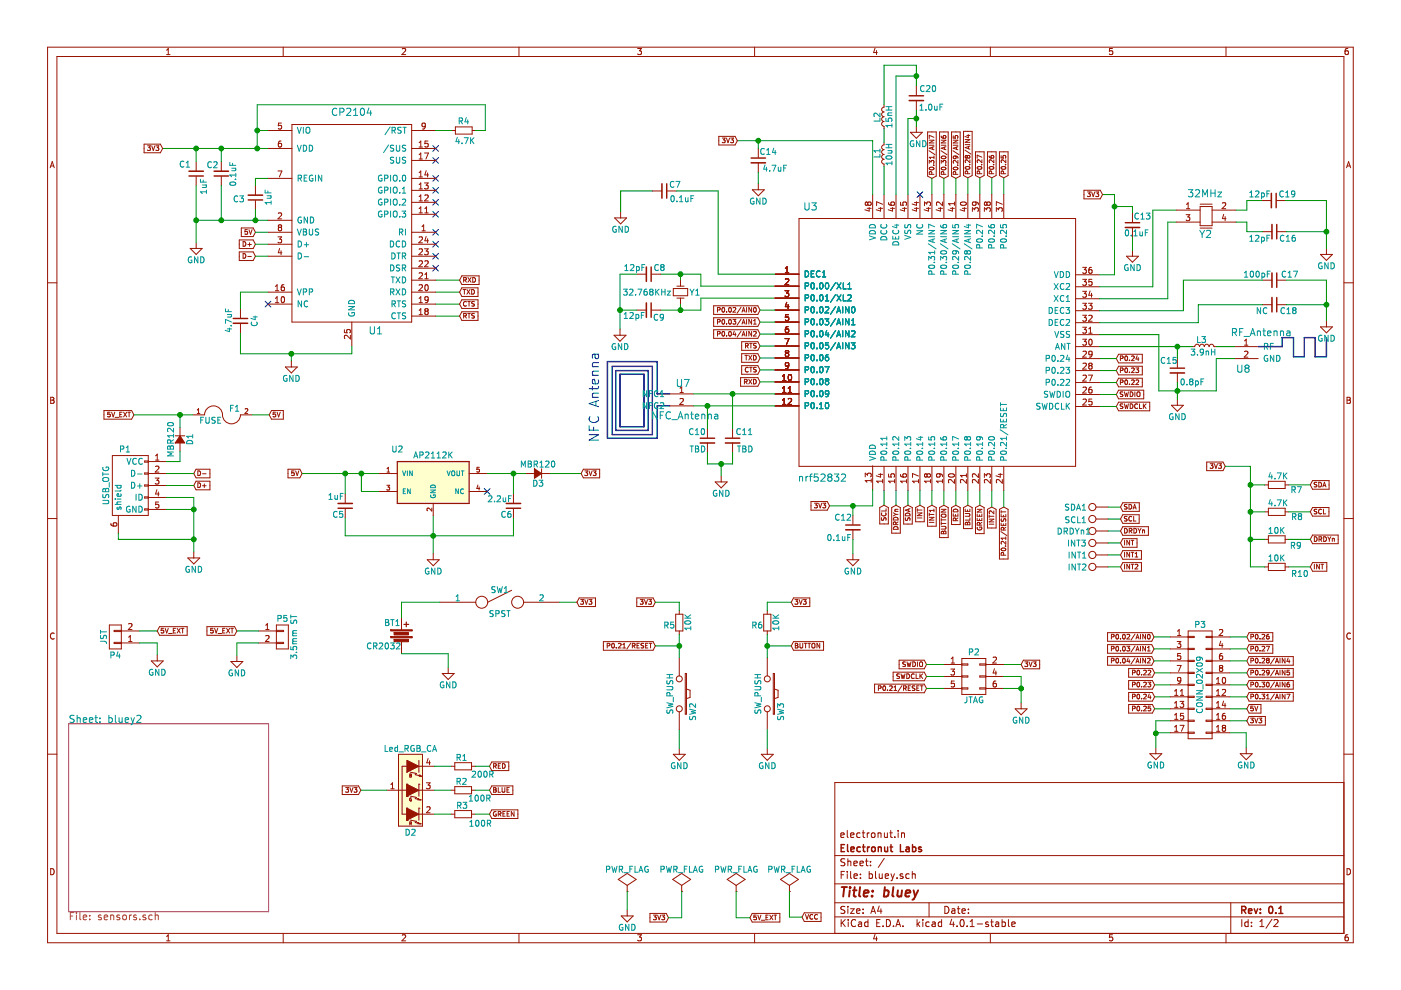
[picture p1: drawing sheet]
<svg xmlns="http://www.w3.org/2000/svg" width="297mm" height="210mm" viewBox="0 0 297 210" stroke-linecap="round" stroke-linejoin="round" font-family="sans-serif">
<g fill="none" stroke="#011996" stroke-width=".21">
<path d="M91.8 30.9l1.2 1.2M91.8 33.4l1.2 1.2M91.8 39.8l1.2 1.2M91.8 37.2l1.2 1.2M93 30.9l-1.2 1.2M93 33.4l-1.2 1.2M93 39.8l-1.2 1.2M93 37.2l-1.2 1.2M91.8 42.3l1.2 1.2M91.8 44.8l1.2 1.2M91.8 48.6l1.2 1.3M91.8 56.3l1.2 1.2"/>
<path d="M91.8 53.7l1.2 1.2M91.8 51.2l1.2 1.2M93 42.3l-1.2 1.2M93 44.8l-1.2 1.2M93 48.6l-1.2 1.3M93 56.3l-1.2 1.2M93 53.7l-1.2 1.2M93 51.2l-1.2 1.2M194.4 40.6l1.3 1.3M195.7 40.6l-1.3 1.3M56.2 63.9l1.2 1.2M57.4 63.9l-1.2 1.2"/>
<path d="M102.7 103.6l1.2 1.2M103.9 103.6l-1.2 1.2"/>
</g>
<g fill="none" stroke="#981200" stroke-width=".33">
<path d="M40.1 36.3h3M45.4 36.3h3M140.3 39v3M159.3 34.5h3M192.8 21.3h3M52.6 41.4h3.1M137 56.6v3.1M238.6 48.2h3M269.6 41v3M269.7 47.6v3M269.7 57.9v3M49.5 68.5h3"/>
<path d="M137 64.2v3.1M248.1 79.1h3M269.7 63.1v3M148.5 93.9h3M153.8 93.9h3M71.7 106.7h3M107.3 106.7h3.1M179.3 112.3h3.1"/>
</g>
<g fill="none" stroke="#981200" stroke-width=".3">
<path d="M40.1 37.3h3M45.4 37.3h3M141.4 39v3M159.3 33.5h3M192.8 20.3h3M52.6 42.4h3.1M138.1 56.6v3.1M238.6 47.2h3M270.6 41v3M270.7 47.6v3M270.7 57.9v3M49.5 67.5h3"/>
<path d="M138.1 64.2v3.1M248.1 78.1h3M270.7 63.1v3M148.5 92.9h3M153.8 92.9h3M71.7 107.8h3M107.3 107.8h3.1M179.3 111.3h3.1M178.3 179.8h.6M179.1 179.1h-.8v1.5h.8M179.7 179.1v1.3l.2 .2M182.4 179.7l-.4-.1-.3 .3 .1 .5 .2 .2 .4-.1"/>
<path d="M182.9 179.6h.5M183.1 179.1v1.3l.3 .2M183.9 179.6v1M184.4 179.6l-.5 .3M184.9 179.7l.2-.1 .4 .1 .1 .6-.1 .2-.4 .1-.2-.2zM186.2 179.7l.2-.1 .4 .1v.9M186.2 179.6v1M187.6 179.6v.9l.4 .1 .2-.2M188.2 179.6v1M188.7 179.6h.6M188.9 179.1v1.3l.4 .2M190.9 179.1v1.5h.7"/>
<path d="M192.1 179.7h.6l.1 .9M192.8 179.9l-.7 .3 .2 .4 .5-.1M193.5 179.7l.4-.1 .3 .3-.1 .6h-.6M193.5 179.1v1.5M195.3 179.7l-.3-.1-.3 .2 .1 .2 .5 .1v.4h-.6M180.4 180.1l.7-.2v-.2l-.5-.1-.2 .2 .1 .7h.6M263.3 193l.7-.1 .1-.2v-.4l-.2-.1h-.6v1.5M263.6 193l.5 .7M264.7 193.2l.7-.2v-.2l-.5-.1-.2 .2 .1 .7h.6M265.9 192.7l.4 1 .4-1M267.2 193.5v.2M267.2 192.8v.1"/>
<path d="M269.1 192.3l.3-.1a.8 .8 0 0 1 .5 .7 .8 .8 0 0 1-.5 .8l-.4-.6zM270.5 193.5v.2M271.1 193.7h.9M271.1 192.6l.5-.4v1.5"/>
</g>
<g fill="none" stroke="#981200" stroke-width=".21">
<path d="M10.1 10h276.8v189.9h-276.8zM12.1 12h272.8v185.9h-272.8zM35.3 11.6h.8M35.3 10.6l.4-.3v1.3M60 10v2M85.3 10.4l.5-.1 .2 .3-.8 1h.8M110 10v2M135.2 10.3h.8l-.4 .5h.3l.1 .2-.1 .4-.2 .2-.5-.2M160 10v2M185.5 10.2l-.3 .9h.8M185.8 10.7v.9M194.3 18.3v1.9"/>
<path d="M210 10v2M235.9 10.3h-.6l-.1 .6 .6-.1 .1 .5-.2 .3-.5-.2M259.9 10v2M285.8 10.3h-.4l-.2 .3v.7l.2 .3 .4-.2 .1-.4-.1-.2h-.4l-.2 .2M10.6 35.6l.5-1.3 .4 1.3M10.8 35.2h.6M30.5 30.6h3.5l.5 .9-.5 .9h-3.5zM31.3 30.9h.6l-.3 .4 .3 .2-.1 .3h-.5M32.2 30.9l.3 1 .3-1M33.1 30.9h.6l-.4 .4 .4 .2-.1 .3h-.5M41.6 34.3v2M41.6 37.4v1.9"/>
<path d="M46.9 34.3v2M46.9 37.4v1.9M54.2 39.3v2.1M56.8 27.7h5.1M56.8 31.5h5.1M56.8 37.8h5.1M58.9 36.3h.9l-.6 1.2M59.6 29.9l-.4 .1-.1 .2-.1 .7 .2 .3 .5-.2-.1-.6h-.4l-.2 .2M59.7 26.1h-.6l-.1 .6h.7v.5l-.2 .2-.5-.2M61.9 26.4h25.4v41.9h-25.4zM87.3 27.7h5.1M87.3 34h5.1"/>
<path d="M87.3 31.5h5.1M87.3 37.8h5.1M88.9 31.2h.7M88.9 32.8l.3-.4v1.3M88.9 30.3l.3-.4v1.3M88.9 36.6l.3-.3v1.2M88.9 39.1l.3-.3v1.3M88.9 37.5h.7M88.9 33.7h.7M90 38.8h.8l-.4 .5 .3 .1v.5l-.1 .2-.6-.2M90 32.4h.8l-.5 1.3M90.2 26.6l-.3 .3-.3-.1-.1-.6 .4-.1 .3 .2-.1 .8-.3 .3h-.2"/>
<path d="M90.4 36.2l-.3 .9h.7M90.7 36.7v.8M90.7 29.9h-.6v.6h.6v.5l-.1 .2-.5-.2M95.8 27.7h.8M96.6 26.9h3.5v1.5h-3.5zM100.1 27.7h.8M152.4 28.9h3.5l.4 .9-.4 .9h-3.5zM153.1 29.3h.6l-.3 .4 .3 .1v.4h-.6M154 29.3l.4 1 .3-1M154.9 29.3h.6l-.3 .4 .3 .1v.4h-.6M160.8 31.5v1.9M160.8 34.5v2.1"/>
<path d="M160.8 39v1.2M187.4 30.2v.5a.51 .51 0 0 0-.5 .5 .51 .51 0 0 0 .5 .5 .51 .51 0 0 0-.5 .5 .51 .51 0 0 0 .5 .5 .51 .51 0 0 0-.5 .6 .51 .51 0 0 0 .5 .5 .51 .51 0 0 0-.5 .5 .51 .51 0 0 0 .5 .5v.5M187.4 22.2v.5a.51 .51 0 0 0-.5 .5 .51 .51 0 0 0 .5 .5 .51 .51 0 0 0-.5 .5 .51 .51 0 0 0 .5 .6 .51 .51 0 0 0-.5 .5 .51 .51 0 0 0 .5 .5 .51 .51 0 0 0-.5 .5 .51 .51 0 0 0 .5 .5v.5M193 28.1h2.6l-1.3 1.2zM194.3 21.3v2.1M194.3 26.8v1.3M196.7 28h1.8v9.3l-.9 .5-.9-.5zM197 32l1.2 .8M197 34.6v-.6l.4 .3 .2-.3 .3 .1v.5M197 30.8h1M197 29.7h1l-1 .6h1M197.1 35.6a.47 .47 0 0 1 .5-.2 .47 .47 0 0 1 .4 .5 .48 .48 0 0 1-.6 .2 .48 .48 0 0 1-.3-.5z"/>
<path d="M197.6 37l-.1-.5-.4-.1-.1 .6h1M197.7 31.2v.5M197.9 35h.1M198 29.1l-1-.4v.6M198 33.1v.6M198 33.4h-1l.3 .3M198 31.1l-1 .3 1 .4M199.2 28h1.8v9.3l-.9 .5-.9-.5zM199.5 32l1.3 .8M199.6 28.8l.2 .5h.6l.2-.2-.1-.3h-.5l-.1 .3 .2 .2M199.6 34.6v-.6l.3 .3 .2-.3 .4 .1v.5M199.6 30.8h1"/>
<path d="M199.6 29.7h1l-1 .6h1M199.6 33.2a.47 .47 0 0 1 .6-.2 .47 .47 0 0 1 .3 .5 .48 .48 0 0 1-.5 .2 .48 .48 0 0 1-.4-.5zM199.6 35.6a.47 .47 0 0 1 .6-.2 .47 .47 0 0 1 .3 .5 .48 .48 0 0 1-.5 .2 .48 .48 0 0 1-.4-.5zM200.1 37l-.1-.5-.3-.1-.1 .6h1M200.3 31.2v.5M200.5 35h.1M200.6 31.1l-1 .3 1 .4M201.7 28h1.9v9.3l-.9 .5-1-.5zM202.1 32l1.2 .8M202.1 28.8v.5h.5l-.1-.5 .4-.1 .2 .2-.1 .4M202.1 30.8h1M202.1 29.7h1l-1 .6h1"/>
<path d="M202.2 35.6a.47 .47 0 0 1 .5-.2 .47 .47 0 0 1 .3 .5 .48 .48 0 0 1-.5 .2 .48 .48 0 0 1-.3-.5zM202.5 33.1l.2 .2-.2 .4-.3-.1-.1-.3a.62 .62 0 0 1 1 .1v.2M202.6 37v-.5l-.4-.1-.1 .6h1M202.8 31.2v.5M203 35h.1M203.1 34v.6l-.7-.6-.3 .2 .1 .4M203.1 31.1l-1 .3 1 .4M204.3 27.8h1.8v9.4l-.9 .5-.9-.5zM204.6 31.8l1.3 .9M204.6 30.7h1M204.6 29.6h1l-1 .6h1M204.7 35.5a.47 .47 0 0 1 .6-.3 .47 .47 0 0 1 .3 .5 .48 .48 0 0 1-.6 .3 .48 .48 0 0 1-.3-.5z"/>
<path d="M204.8 33l-.2 .2 .2 .3M204.8 33h.1M204.8 33.5h.1M204.9 33l.2 .2M205 28.7h.6M205.1 33.2l.2-.2 .3 .2-.1 .3-.4-.2M205.1 33.3l-.2 .2M205.1 33.2v.1M205.2 36.8l-.1-.4-.4-.1-.1 .5h1M205.3 28.6v.6l-.7-.3M205.4 31.1v.5M205.5 34.9h.1"/>
<path d="M205.6 33.9v.6l-.7-.6-.3 .2 .1 .4M205.6 31l-1 .3 1 .3M206.8 32.2h1.9v5l-1 .5-.9-.5zM207.2 35.5a.47 .47 0 0 1 .6-.3 .47 .47 0 0 1 .3 .5 .48 .48 0 0 1-.5 .3 .48 .48 0 0 1-.4-.5zM207.7 36.8v-.4l-.4-.1-.1 .5h1M208.1 34.9h.1M208.2 33.3l-1-.4v.7M208.2 33.9v.6l-.7-.6-.3 .2 .1 .4M209.4 32.2h1.8v5l-.9 .5-.9-.5zM209.7 33.1l.2 .4h.6l.2-.2-.1-.3-.4 .1-.1 .2 .2 .2M209.8 35.5a.47 .47 0 0 1 .5-.3 .47 .47 0 0 1 .4 .5 .48 .48 0 0 1-.6 .3 .48 .48 0 0 1-.3-.5zM210.3 36.8l-.1-.4-.4-.1-.1 .5h1"/>
<path d="M210.6 34.9h.1M210.7 33.9v.6l-.7-.6-.3 .2 .1 .4M211.9 32.2h1.8v5l-.9 .5-.9-.5zM212.3 33v.5h.4v-.4l.4-.1 .1 .2-.1 .3M212.3 35.5a.47 .47 0 0 1 .6-.3 .47 .47 0 0 1 .3 .5 .48 .48 0 0 1-.6 .3 .48 .48 0 0 1-.3-.5zM212.8 36.8l-.1-.4-.3-.1-.1 .5h.9M213.1 34.9h.1M213.2 33.9v.6l-.7-.6-.2 .2 .1 .4M285.5 35.6l.4-1.3 .5 1.3M285.6 35.2h.6M10.1 60h2M40.3 52.7h2.6l-1.3 1.2z"/>
<path d="M41.6 51.4v1.3M50.7 53.4h3l.5 .9-.5 .9h-3zM50.7 50.9h3l.5 .9-.5 .9h-3zM51.2 48.3h2.5l.5 .9-.5 1h-2.5zM51.5 51.2a.5 .5 0 0 1 .6 .5 .5 .5 0 0 1-.6 .5zM51.5 53.8a.5 .5 0 0 1 .6 .5 .5 .5 0 0 1-.6 .5zM52.5 48.7h-.5l-.1 .5 .5-.1 .1 .4-.2 .2-.4-.1M52.5 54.4h.8M52.5 51.8h.8M52.8 48.7l.3 1 .3-1M52.9 51.5v.7M54.2 42.5v1.9"/>
<path d="M56.8 49.2h5.1M56.8 46.7h5.1M56.8 51.8h5.1M56.8 54.3h5.1M58.9 50.2h.8l-.4 .5 .4 .1v.6l-.2 .1-.6-.1M59 45.2l.5-.1 .2 .4-.8 .9h.8M59.2 48.2l-.2 .3 .1 .3 .1 .1h.3l.2-.2v-.4l-.2-.1M59.2 48.2l-.2-.2 .2-.3 .5 .1v.2l-.2 .2M59.2 48.2h.3M59.3 52.7l-.3 .9h.8M59.6 53.2v.8M87.3 59.4h5.1"/>
<path d="M87.3 49.2h5.1M87.3 51.8h5.1M87.3 54.3h5.1M87.3 45.4h5.1M87.3 42.9h5.1M87.3 56.9h5.1M87.3 40.4h5.1M88.9 50.3l.4-.1 .3 .4-.8 .9h.8M88.9 52.9l.4-.1 .3 .3-.8 .9h.8M88.9 55.4l.4-.1 .3 .3-.8 1h.8M88.9 57.9l.4-.1 .3 .4-.8 .9h.8M88.9 45.1h.7"/>
<path d="M88.9 41.7l.3-.4v1.3M88.9 44.2l.3-.3v1.2M88.9 42.6h.7M88.9 40.1h.7M89.5 48.9h.7M89.5 48l.3-.3v1.2M90 52.8h.8l-.4 .4 .3 .1v.6l-.1 .1-.6-.1M90.1 45.1h.7M90.1 41.4l.5-.1 .2 .4-.8 .9h.8M90.1 55.4l.5-.1 .2 .3-.8 1h.8M90.1 44.2l.3-.3v1.2M90.1 58.2l.3-.4v1.3"/>
<path d="M90.1 59.1h.7M90.4 50.1l-.3 1h.7M90.7 50.6v.9M97.9 58.5h3.7v1.8h-3.7l-.5-.9zM98.3 59.4l.5-.1v-.4l-.5-.1v1M98.6 59.4l.3 .4M99.2 58.8l.7 1M99.9 58.8l-.7 1M100.2 58.8a.5 .5 0 0 1 .6 .5 .5 .5 0 0 1-.6 .5zM130.3 46.2h2.6l-1.3 1.3zM131.6 44.9v1.3M135 58.1h2"/>
<path d="M138.2 58.1h1.9M138.3 40.5h2M141.5 40.5h1.9M144.3 59.4v1.3M159.5 40.2h2.5l-1.2 1.3zM164.3 58.1h5.1M166.5 56.9l.4-.3v1.2M166.5 59.2l.5-.1 .2 .4-.8 .9h.8M166.5 57.8h.7M169.4 46.3h58.6v52.6h-58.6zM183.9 44.2h.8M184 43.1l-.3-.3-.3 .3 .1 .4h.2l.3-.2"/>
<path d="M184 43.1l.2-.3 .4 .1 .1 .2v.2l-.2 .2h-.4l-.1-.2M184 43.1v.2M184.3 44v.8l-.9-.3M185 41.3v5M186.3 44.2h.8M186.7 44v.8l-.9-.3M187.1 43.3l-1.2-.5v.8M187.4 41.3v5M188.4 43v.3l.3 .2h.7l.3-.2-.2-.4-.6 .1v.3l.2 .2M188.8 44.2h.9M189.2 44v.8l-.9-.3M190 41.3v5"/>
<path d="M190.9 42.9v.6h.6v-.6h.6l.1 .2-.1 .4M191.3 44.2h.9M191.8 44v.8l-.9-.3M192.5 41.3v5M193.9 44.2h.8M193.9 43h.8M194.3 44v.8l-.9-.3M194.3 42.8v.7l-.9-.2M195 41.3v5M196 43.6v-.8l.5 .5 .1-.4h.6l.1 .2-.1 .5M196.4 44.2h.9M196.8 44v.8l-.9-.3"/>
<path d="M197.6 41.3v5M199 44.2h.8M199.4 44v.8l-.9-.3M199.8 42.8v.8l-.9-.8-.4 .3 .2 .4M200.1 41.3v5M201.5 44.2h.9M201.9 44v.8l-.9-.3M202.4 42.8v.7M202.4 43.2h-1.3l.3 .3M202.7 41.3v5M203.7 43a.76 .76 0 0 1 1.2 .3 .74 .74 0 0 1-1.3-.2zM204 44.2h.9"/>
<path d="M204.5 44v.8l-.9-.3M205.2 41.3v5M206.2 44.8v-.8l.4 .5 .1-.4h.6l.1 .2-.1 .5M206.7 42.8l.3 .3-.1 .3-.6 .1-.1-.4 .2-.3 .7 .1 .3 .3v.2M207.7 41.3v5M208.7 44.8v-.8l.5 .5 .1-.4h.5l.2 .2-.2 .5M209.2 43.1l.3-.3 .3 .1 .2 .2v.2l-.3 .2h-.3l-.2-.2M209.2 43.1l-.2-.3-.3 .3 .1 .4h.2l.2-.2M209.2 43.1v.2M210.3 41.3v5M211.2 44.8v-.8l.5 .5 .1-.4h.6l.1 .2-.1 .5M212.5 43.3l-1.3-.5v.8"/>
<path d="M212.8 41.3v5M228 58.3h5.1M229.5 56.7h.8l-.4 .5 .4 .1v.5l-.2 .2-.6-.2M229.5 59.2h.8l-.4 .5 .4 .1v.6l-.2 .1-.6-.1M229.8 40.3h3.5l.5 1-.5 .9h-3.5zM230.6 40.7h.6l-.4 .4 .4 .2-.1 .3h-.5M231.4 56.7h-.3l-.2 .3-.1 .7 .3 .3 .4-.2-.1-.6h-.3l-.3 .2M231.4 40.7l.4 1 .3-1M231.5 59.2h-.6l-.1 .6h.7v.6l-.2 .1-.5-.1M232.3 40.7h.6l-.3 .4 .3 .2v.3h-.6M238.8 54.3h2.6l-1.3 1.3zM240.1 45.2v1.9"/>
<path d="M240.1 48.2v2.1M240.1 53.1v1.2M249.4 44.6h5M249.4 47.1h5M251.5 45.5h.8l-.5 .5 .4 .1v.6l-.2 .1-.5-.1M251.6 44.2h.7M251.6 43.3l.3-.3v1.2M254.4 48.4h2.6M254.4 43.8h2.6v4.1h-2.6zM254.4 43.3h2.6M257 44.6h5.1M257 47.1h5.1"/>
<path d="M259.2 43.1l.5-.1 .2 .3-.8 .9h.8M259.4 45.4l-.2 1h.7M259.8 45.9v.9M267.5 42.5h2.1M267.6 49.1h2.1M267.6 59.4h2.1M270.7 42.5h1.9M270.8 49.1h1.9M270.8 59.4h1.9M280 53.9h2.5l-1.3 1.3zM281.2 52.7v1.2M284.9 60h2"/>
<path d="M51 65.5v1.9M51 68.5v2.1M56.8 64.5h5.1M56.8 61.9h5.1M58.4 64.2h.7M58.4 60.7l.4-.3v1.2M58.4 63.3l.4-.4v1.3M58.4 61.6h.7M59.7 63l.2-.1a.67 .67 0 0 1 .4 .6 .67 .67 0 0 1-.4 .7l-.3-.5zM60.2 60.4h-.4l-.1 .3-.1 .7 .2 .2 .5-.1-.1-.6-.4-.1-.2 .3M60.5 77.8h2.5l-1.2 1.3zM61.8 76.5v1.3"/>
<path d="M73 69.9v.6l.6 .1v-.7h.6l.1 .2-.1 .5M74.3 71.1v.8l-.9-.8-.4 .2 .1 .5M74.6 68.3v5.1M87.3 67h5.1M87.3 64.5h5.1M87.3 61.9h5.1M88.9 60.5l.4-.1 .3 .3-.8 .9h.8M88.9 64.2h.7M88.9 63.3l.3-.4v1.3M88.9 65.8l.3-.4v1.3M88.9 66.7h.7M90.2 60.5l.2-.1a.67 .67 0 0 1 .4 .6 .67 .67 0 0 1-.4 .6l-.3-.4z"/>
<path d="M90.3 66l-.2-.3 .2-.3 .4 .1 .1 .2-.2 .3M90.3 66l-.2 .2v.4l.2 .1h.3l.2-.2-.1-.4-.1-.1M90.3 66h.3M90.8 63.4l-.2 .3-.4-.1-.1-.6 .5-.1 .2 .2-.1 .8-.3 .3h-.2M97.9 61h3.4v1.9h-3.4l-.5-1zM97.9 63.6h3.4v1.8h-3.4l-.5-.9zM97.9 66.1h3.4v1.8h-3.4l-.5-.9zM98.2 61.4h.5M98.3 67l.5-.1v-.3l-.5-.1v.9M98.5 61.4v1M98.6 67l.3 .4M98.9 64a.44 .44 0 0 0-.7 .4 .44 .44 0 0 0 .7 .4"/>
<path d="M99 61.4l.6 1M99.2 66.5h.5M99.2 63.9h.5M99.4 63.9v1M99.4 66.5v.9M99.6 61.4l-.6 1M100 61.4a.5 .5 0 0 1 .6 .5 .5 .5 0 0 1-.6 .5zM100.6 64h-.5a.41 .41 0 0 0 .4 .5v.4h-.5M100.6 66.5l-.5 .1a.41 .41 0 0 0 .4 .5v.3h-.5M130.2 71.1h2.5l-1.2 1.2zM131.5 69.8v1.3M135 65.7h2"/>
<path d="M138.2 65.7h1.9M142.8 61.2h3v1.5h-3zM143.5 60.7h1.5M143.5 63.2h1.5M144.3 63.2v1.3M151.3 69.9h9.4l.5 .9-.5 .9h-9.4zM151.3 64.8h9.4l.5 .9-.5 1h-9.4zM151.3 67.4h9.4l.5 .9-.5 .9h-9.4zM152.1 65.7h.5l.1-.4-.6-.1v1M152.1 68.3l.5-.1 .1-.4-.6-.1v1M152.1 70.8l.5-.1 .1-.3-.6-.1v1M153.2 67.8l.1-.1a.48 .48 0 0 1 .4 .5 .48 .48 0 0 1-.5 .5l-.1-.4z"/>
<path d="M153.2 65.3l.1-.1a.48 .48 0 0 1 .4 .5 .48 .48 0 0 1-.5 .4l-.1-.3zM153.2 70.3h.1a.48 .48 0 0 1 .4 .5 .48 .48 0 0 1-.5 .4l-.1-.3zM154 71.2v.1M154 66.1v.1M154 68.6v.1M154.6 67.8l.1-.1a.48 .48 0 0 1 .4 .5 .48 .48 0 0 1-.5 .5l-.1-.4zM154.6 70.4l.1-.1a.48 .48 0 0 1 .4 .5 .48 .48 0 0 1-.5 .4l-.1-.3zM154.6 65.3l.1-.1a.48 .48 0 0 1 .4 .5 .48 .48 0 0 1-.5 .4l-.1-.3zM155.4 67.7h.6l-.3 .4 .3 .2v.3h-.6M155.4 65.3l.4-.1 .2 .3-.6 .7h.6M155.7 70.2l-.3 .7h.7M155.9 70.6v.7"/>
<path d="M157.1 70.2l-.8 1.3M157.1 67.7l-.8 1.2M157.1 65.1l-.8 1.3M157.2 77.5h3.5l.5 .9-.5 1h-3.5zM157.2 72.5h3.5l.5 .9-.5 .9h-3.5zM157.2 75h3.5l.5 .9-.5 .9h-3.5zM157.3 71.3l.4-1 .3 1M157.3 68.7l.4-1 .3 1M157.3 66.2l.4-1 .3 1M157.4 71h.5M157.4 68.4h.5M157.4 65.9h.5"/>
<path d="M157.9 75.3h.6M158.1 73.3h.4l.1-.4-.5-.1v1M158.2 75.3v1M158.3 65.2v1M158.3 67.7v1M158.3 70.3v1M158.3 73.3l.3 .5M158.6 78a.44 .44 0 0 0-.6 .4 .44 .44 0 0 0 .6 .4M158.7 75.3l.7 1M158.9 77.9h.6M158.9 72.8h.6M159.2 72.8v1"/>
<path d="M159.2 77.9v1M159.4 65.2v1l-.6-1v1M159.4 67.7v1l-.6-1v1M159.4 70.3v1l-.6-1v1M159.4 75.3l-.7 1M159.8 75.3a.5 .5 0 0 1 .5 .5 .5 .5 0 0 1-.5 .5zM159.8 70.4l.3-.1 .2 .2-.6 .8h.6M159.8 68l.3-.3v1M159.8 68.7h.5M159.9 65.3l.1-.1a.48 .48 0 0 1 .4 .5 .48 .48 0 0 1-.5 .4l-.1-.3zM160.3 77.9l-.5 .1a.41 .41 0 0 0 .5 .5l-.1 .3h-.4M160.3 72.9h-.5a.41 .41 0 0 0 .5 .5l-.1 .3h-.4"/>
<path d="M164.3 60.7h5.1M164.3 63.2h5.1M164.3 65.7h5.1M164.3 73.4h5.1M164.3 70.8h5.1M164.3 68.3h5.1M164.3 75.9h5.1M164.3 78.4h5.1M165.9 79.8l.4-.4v1.3M166.4 61.6h.8l-.4 .5 .4 .1v.6l-.2 .1-.6-.1M166.4 71.8h.9l-.6 1.3M166.7 74.9l-.2 .2 .1 .4 .1 .1h.3l.2-.3v-.3l-.2-.1"/>
<path d="M166.7 74.9l-.2-.3 .2-.3 .5 .1v.2l-.2 .3M166.7 74.9h.3M166.8 64.1l-.3 .9h.8M167.1 69.3h-.4l-.1 .3-.1 .7 .2 .2 .5-.1-.1-.6-.4-.1-.2 .3M167.1 64.6v.8M167.2 66.7h-.6l-.1 .6h.7v.6l-.2 .1-.5-.1M167.2 77.4l-.2 .3-.4-.1v-.6l.4-.1 .2 .2v.7l-.3 .3h-.3M167.2 79.5l.2-.1a.67 .67 0 0 1 .5 .6 .67 .67 0 0 1-.5 .7l-.3-.5zM228 73.5h5.1M228 71h5.1M228 68.4h5.1M228 65.9h5.1"/>
<path d="M228 78.6h5.1M228 76h5.1M228 63.3h5.1M228 60.8h5.1M229.5 66.8h.8l-.4 .5 .4 .1v.6l-.2 .1-.6-.1M229.5 69.4h.8l-.4 .5 .4 .1v.5l-.2 .1-.6-.1M229.5 71.9h.8l-.4 .5 .4 .1v.6l-.2 .1-.6-.1M229.5 61.8h.8l-.4 .4 .4 .1v.6l-.2 .1-.6-.1M229.5 64.3h.8l-.4 .5 .4 .1v.5l-.2 .2-.6-.2M229.6 79.6l.5-.1 .2 .4-.8 .9h.8M229.6 74.6l.5-.1 .2 .3-.8 .9h.8M229.6 77.1l.5-.1 .2 .4-.8 .9h.8"/>
<path d="M230.8 79.5h.8l-.5 1.3M230.8 64.3h.8l-.5 .5 .4 .1v.5l-.2 .2-.5-.2M230.8 66.9l.5-.1 .3 .4-.8 .9h.8M230.8 70.6h.8M230.8 69.7l.4-.3v1.2M230.9 72l.2-.1a.67 .67 0 0 1 .5 .7 .67 .67 0 0 1-.5 .6l-.3-.5zM231.1 77.5h.2M231.1 77.5l-.3-.2 .3-.3 .4 .1 .1 .2-.3 .2M231.1 77.5l-.3 .3 .1 .3 .2 .2h.2l.3-.3-.1-.3-.2-.2M231.1 61.7l-.3 .9h.8M231.4 62.2v.8M231.6 75l-.3 .2h-.4v-.6l.4-.1 .3 .2-.1 .7-.3 .3h-.3"/>
<path d="M237.2 75.1h5v1.8h-5l-.5-.9zM237.2 77.7h5v1.8h-5l-.5-.9zM237.5 76h.5l.1-.4-.6-.1v1M237.5 78.5h.5l.1-.4-.6-.1v1M238.6 75.6l.1-.1a.48 .48 0 0 1 .4 .5 .48 .48 0 0 1-.5 .4l-.1-.3zM238.6 78.1l.1-.1a.48 .48 0 0 1 .4 .5 .48 .48 0 0 1-.5 .4l-.1-.3zM239.5 76.4v.1M239.5 78.9v.1M239.9 75.6l.4-.1 .2 .3-.6 .7h.6M239.9 78.1l.4-.1 .2 .3-.6 .7h.6M240.8 78h.6l-.3 .4 .3 .2v.3h-.6M241.1 75.4l-.3 .7h.7"/>
<path d="M241.3 75.8v.7M249.6 76v1.9M249.6 79.1v2M252.8 73.5h.5a.51 .51 0 0 1 .5-.5 .51 .51 0 0 1 .5 .5 .51 .51 0 0 1 .5-.5 .51 .51 0 0 1 .5 .5 .51 .51 0 0 1 .5-.5 .51 .51 0 0 1 .6 .5 .51 .51 0 0 1 .5-.5 .51 .51 0 0 1 .5 .5h.5M261.7 73.5h5.1M261.7 76h5.1M263.9 72.3l.3-.4v1.3M263.9 73.2h.7M263.9 74.6l.4-.1 .3 .3-.8 .9h.8M267.6 64.6h2.1M270.8 64.6h1.9M280 69.3h2.5l-1.3 1.3z"/>
<path d="M281.2 68v1.3M10.7 84.2h.5l.2 .3-.2 .3 .3 .3-.2 .4h-.6zM10.7 84.8h.5M22 87h5.9l.5 1-.5 .9h-5.9zM23.3 87.4h-.4l-.1 .5 .5-.1 .1 .4-.2 .2-.4-.1M23.7 87.4l.3 1 .3-1M23.8 96.6h7.6v12.7h-7.6zM24.4 88.5h.8M25.4 87.9h.3M25.9 87.4h-.5v1h.5M26.2 87.4l.7 1M26.9 87.4l-.7 1"/>
<path d="M27.1 87.4h.6M27.4 87.4v1M31.4 97.7h-.7v.3h.7M31.4 97.9h3.8M33 97.6h.7M33 96.6l.3-.3v1.3M33 98.9l.5-.1 .2 .4-.8 .9h.8M37.1 92.4h2.1M38.2 90.6v1.8M38.2 93.9v1.8M40.8 88h2.6a1.9 1.9 0 0 1 1.9-1.9 1.9 1.9 0 0 1 1.9 1.9 1.9 1.9 0 0 0 1.9 1.9 1.9 1.9 0 0 0 1.9-1.9h2.5M41.6 99.5h2.9v1.8h-2.9l-.5-.9z"/>
<path d="M41.8 87.7h.6M41.8 86.9l.3-.3v1.1M41.9 99.8a.5 .5 0 0 1 .6 .5 .5 .5 0 0 1-.6 .5zM52 86.7l.4-.1 .1 .3-.6 .8h.6M57.6 87h2.5v1.9h-2.5l-.5-.9zM58.4 87.4h-.5v.5l.5-.1 .1 .4-.2 .2-.4-.1M58.8 87.4l.3 1 .3-1M61.1 99.5h2.5l.5 .9-.5 .9h-2.5zM62.4 99.8h-.5l-.1 .5h.5l.1 .4-.2 .1-.4-.1M62.7 99.8l.3 1 .3-1M82.1 99.4l.2-.3v1M101.6 99.1h-.5v.5l.5-.1v.5h-.5"/>
<path d="M114.8 99.4v2M123.7 99.5h3.4v1.8h-3.4l-.5-.9zM124 99.8h.6l-.3 .4 .3 .2v.3h-.6M124.9 99.8l.3 1 .3-1M125.8 99.8h.6l-.4 .4 .4 .2-.1 .3h-.5M142 83.5h5.1M142 86.1h5.1M144.2 82.3l.3-.4v1.3M144.2 83.2h.7M144.2 84.6l.5-.1 .2 .3-.8 1h.8M150 90.9v1.9M150 93.9v2.1"/>
<path d="M155.3 90.9v1.9M155.3 93.9v2.1M157 80.1h3.7l.5 .9-.5 .9h-3.7zM157.8 81l.5-.1 .1-.4-.6-.1v1M158.1 81l.3 .4M158.7 80.4l.7 1M159.4 80.4l-.7 1M159.8 80.4a.5 .5 0 0 1 .5 .5 .5 .5 0 0 1-.5 .5zM164.3 81h5.1M164.3 83.5h5.1M164.3 86.1h5.1M165.9 80.7h.7"/>
<path d="M165.9 82.3l.4-.4v1.3M165.9 84.8l.4-.3v1.3M165.9 83.2h.7M165.9 85.8h.7M167.1 84.6l.5-.1 .2 .3-.8 1h.8M167.1 83.2h.7M167.1 82.3l.4-.4v1.3M185 98.8v5M187.4 98.9v5.1M190 98.9v5.1M192.5 98.9v5.1M195 98.9v5.1"/>
<path d="M197.6 98.9v5.1M200.1 98.9v5.1M202.7 98.9v5.1M205.2 98.9v5.1M207.7 98.9v5.1M210.3 98.9v5.1M212.8 98.9v5.1M228 81.1h5.1M228 86.2h5.1M228 83.6h5.1M229.6 82.2l.5-.1 .2 .3-.8 .9h.8M229.6 84.7l.5-.1 .2 .4-.8 .9h.8"/>
<path d="M231.4 82.1h-.3l-.2 .3-.1 .7 .3 .2 .4-.1-.1-.6h-.3l-.3 .2M231.5 84.6h-.6l-.1 .6h.7v.6l-.2 .1-.5-.1M237.2 85.3h6.6v1.8h-6.6l-.5-.9zM237.2 82.7h5.3v1.9h-5.3l-.5-1zM237.2 80.2h5v1.8h-5l-.5-.9zM237.5 83.2a.41 .41 0 0 0 .5 .5v.3h-.5M237.5 81.1l.5-.1 .1-.3-.6-.2v1M237.6 83.1l-.1 .1M237.6 83.1h.5M238.1 85.7h-.6a.41 .41 0 0 0 .5 .5v.4h-.5M238.4 85.6l.2 1 .2-.7 .2 .7 .2-1M238.4 83.1l.2 1 .2-.7 .2 .7 .2-1"/>
<path d="M238.6 80.7l.1-.2a.48 .48 0 0 1 .4 .6 .48 .48 0 0 1-.5 .4l-.1-.3zM239.5 81.4v.1M239.6 85.6a.5 .5 0 0 1 .6 .5 .5 .5 0 0 1-.6 .5zM239.6 83.1a.5 .5 0 0 1 .6 .5 .5 .5 0 0 1-.6 .5zM239.9 80.7l.4-.2 .2 .3-.6 .7h.6M240.6 83.1v1M240.8 80.7l.4-.2 .2 .3-.6 .7h.6M241.2 85.7a.44 .44 0 0 0-.6 .4 .44 .44 0 0 0 .6 .4M241.2 83.1h.3l.2 .1v.8l-.2 .1-.4-.1-.1-.6zM241.6 85.6v1h.5M242.4 85.6v1M242.6 86.1l.4 .5"/>
<path d="M243 85.6l-.6 .6M248.4 85.9h2.5l-1.3 1.3zM249.6 84.7v1.2M255.8 98h3.5l.5 .9-.5 .9h-3.5zM256.6 98.3h.6l-.3 .4 .3 .2-.1 .3h-.5M257.5 98.3l.3 1 .3-1M258.4 98.3h.6l-.4 .4 .4 .2-.1 .3h-.5M285.6 84.2h.4l.3 .3-.3 .3 .3 .3-.2 .4h-.5zM285.6 84.8h.4M10.1 109.9h2M23.5 111l.1 .3 .2 .2h.7l.3-.2-.1-.4-.7 .1v.3l.2 .2M25.1 109.3v3.8"/>
<path d="M31.4 100.3h-.7v.2h.7M31.4 102.8h-.7v.3h.7M31.4 105.4h-.7v.2h.7M31.4 107.9h-.7v.2h.7M31.4 100.4h3.8M31.4 102.9h3.8M31.4 105.5h3.8M31.4 108h3.8M32.9 101.4h.8l-.4 .4 .3 .1v.6l-.1 .1-.6-.1M33.3 103.8l-.3 .9h.7M33.6 104.3v.9M33.6 106.4h-.6v.6h.6v.6l-.1 .1-.5-.1"/>
<path d="M39.8 118.3h2.6l-1.3 1.3zM41.1 117v1.3M41.6 102h2.9v1.9h-2.9l-.5-1zM41.9 102.4a.5 .5 0 0 1 .6 .5 .5 .5 0 0 1-.6 .5zM42.9 103h.8M42.9 100.5h.8M43.3 102.6v.8M73.2 104.7v2M73.2 107.9v1.9M80.4 100.4h3.8M80.4 104.2h3.8M82 102.9h.6l-.3 .4 .3 .1v.4h-.6"/>
<path d="M82.1 100.1h.5M90.6 118.7h2.5l-1.2 1.2zM91.5 107.7v.6l-.7-.6-.3 .2 .1 .4M91.9 106.7v2.6M91.9 117.4v1.3M99.5 100.4h3.8M99.5 104.2h3.8M101.3 102.8l-.2 .8h.6M101.6 103.2v.7M108.9 104.7v2M108.9 107.9v1.9M111.5 100.4h1.8"/>
<path d="M114.8 100.4h1.8M151.6 102.2h2.6l-1.3 1.2zM152.9 100.9v1.3M171.9 106.3h3.5l.5 1-.5 .9h-3.5zM172.7 106.7h.6l-.3 .4 .3 .2-.1 .3h-.5M173.6 106.7l.3 1 .3-1M174.5 106.7h.6l-.4 .4 .4 .2-.1 .3h-.5M179.6 118.7h2.5l-1.3 1.2zM180.8 109.3v1.9M180.8 112.3v2.1M180.8 117.4v1.3M183.4 101.1v-.8l.5 .5 .1-.4h.6l.1 .2-.1 .5"/>
<path d="M184.7 101.9h-1.3l.4 .4M184.7 101.5v.8M186.3 100.6h.8M186.5 107.6l.9-.5 .9 .5v3.5h-1.8zM186.7 100.4v.8l-.9-.3M186.9 110.2l.1 .1M186.9 109.7v.5M187 108.8a.44 .44 0 0 0 .4 .6 .44 .44 0 0 0 .4-.6M187 110.3a.41 .41 0 0 0 .5-.5h.3v.5M187.1 102h-1.2l.3 .4M187.1 101.7v.7M187.9 107.9v.4h-1"/>
<path d="M188.4 100.5v.6l.6 .1v-.7h.5l.2 .2-.2 .5M189.1 107.6l.9-.5 .9 .5v5.4h-1.8zM189.4 108.7l.5 .4M189.5 109.9a.52 .52 0 0 1 .6-.2 .52 .52 0 0 1 .3 .5h-1zM189.5 111.8a.52 .52 0 0 1 .6-.1 .52 .52 0 0 1 .3 .5h-1zM189.7 102h-1.3l.4 .4M189.7 101.7v.7M189.7 108.4h.7M189.9 111.2v-.4l-.4-.1-.1 .5h1M189.9 109.1h.5M189.9 109.1l-.5 .3M190.4 108h-.6v.4"/>
<path d="M190.4 110.7l-.5 .3M190.9 100.6l.1 .3 .2 .2 .7 .1 .3-.3-.1-.4-.6 .1-.1 .3 .2 .3M191.6 107.6l.9-.5 .9 .5v3.5h-1.8zM192 109.8l.1 .5a.41 .41 0 0 0 .5-.5l.3 .1v.5M192 109a.52 .52 0 0 1 .6-.2 .52 .52 0 0 1 .3 .6h-1zM192.2 102h-1.3l.4 .4M192.2 101.7v.7M192.7 107.9v.5M192.9 107.8l-1 .4 1 .3M194.1 107.6l.9-.5 1 .5v3h-1.9zM194.5 108.1h1M194.5 109.8h1"/>
<path d="M194.5 108.8h1l-1 .5h1M194.5 107.9v.5M194.7 102h-1.2l.3 .4M194.7 101.7v.7M194.7 100.9l-1.2-.5v.8M196.5 100.7l-.2-.2-.3 .2 .1 .4 .2 .1 .2-.3M196.5 100.7l.3-.2h.4l.1 .2v.2l-.3 .3-.3-.1-.2-.2M196.5 100.7v.2M196.7 107.6l.9-.5 .9 .5v4h-1.8zM197 109.7h1l-1 .6h1M197 110.8h1M197 108.8v.6"/>
<path d="M197 109.1h1M197.3 102h-1.3l.4 .4M197.3 101.7v.7M198 107.9v.6M198 108.2h-1l.3 .3M199.1 100.5l.2 .2v.4h-.6l-.2-.4 .3-.2h.7l.3 .3v.3M199.2 107.6l.9-.5 .9 .5v6.4h-1.8zM199.6 110.2h1M199.6 108h1l-1 .6h1M199.6 111.6h.8l.2 .2-.2 .4h-.8M199.6 109.9v.6M199.6 110.7v.6"/>
<path d="M199.6 111h1M199.6 112.7l.2-.1 .2 .2 .1-.2h.3l.2 .2v.4h-1zM199.6 109.1l.8-.1 .2 .4-.4 .3-.5-.1-.1-.2zM199.8 102h-1.3l.4 .4M199.8 101.7v.7M200 112.8v.4M201.1 100.6a.76 .76 0 0 1 1.3 .3 .74 .74 0 0 1-1.3-.1zM201.7 107.6l1-.5 .9 .5v3.6h-1.9zM202.1 108.9v.5h1v-.5M202.3 108a.51 .51 0 0 1 .5 0 .51 .51 0 0 1 .3 .5h-1zM202.4 101.7v.8l-1-.8-.3 .2 .1 .5M202.6 109.1v.3"/>
<path d="M202.6 110.4v-.5h-.4l-.1 .5h1M203.1 109.8l-.5 .3M204.3 107.6l.9-.5 .9 .5v4.5h-1.8zM204.6 107.9v.5h1v-.5M204.6 108.9h.9l.1 .2-.1 .4h-.9M204.7 110.8l.2-.1 .2 .2 .1-.2h.3l.1 .2v.4h-1zM204.9 100.8h-1.3l.4 .4M204.9 101.7v.8l-.9-.8-.4 .2 .1 .5M204.9 100.5v.7M205.1 108.1v.3M205.1 110.9v.4M205.6 109.8v.5h-1"/>
<path d="M206.8 107.6l.9-.5 1 .5v5.5h-1.9zM207.2 109v.5h1v-.5M207.2 109.9v.5h1v-.5M207.2 108h1l-1 .6h1M207.2 111.8a.45 .45 0 0 0 .5 .6 .45 .45 0 0 0 .4-.7h-.4v.3M207.4 100.5v.7l-.9-.7-.3 .2 .1 .5M207.4 101.7v.8l-.9-.8-.3 .2 .1 .5M207.7 109.1v.4M207.7 110v.4M207.7 111.3v-.4l-.4-.1-.1 .5h1M208.2 110.8l-.5 .3M208.7 101.2v-.7l.5 .4 .1-.4h.5l.2 .2-.2 .5"/>
<path d="M209.4 108l.9-.5 .9 .5v4h-1.8zM209.7 110.1h1l-1 .6h1M209.7 109.5h1M209.7 111.1h1M209.7 109.2v.5M210 101.7v.8l-.9-.8-.4 .2 .1 .5M210.7 108.3v.6l-.7-.6-.3 .2 .1 .4M211.6 100.6h.9M211.9 108l.9-.5 .9 .5v10.5h-1.8zM212.1 100.4v.8l-.9-.3M212.2 112.7l1.3 .9M212.3 108.2v.6"/>
<path d="M212.3 109.1v.5h.9v-.5M212.3 110.9v.5h.9v-.5M212.3 108.5h.9M212.3 110l.1 .5a.41 .41 0 0 0 .5-.5l.3 .1v.5M212.3 116.3a.47 .47 0 0 1 .6-.2 .47 .47 0 0 1 .3 .5 .48 .48 0 0 1-.6 .2 .48 .48 0 0 1-.3-.5zM212.5 101.7v.8l-.9-.8-.4 .2 .1 .5M212.7 109.2v.4M212.7 111.1v.3M212.8 117.7l-.1-.5h-.3l-.1 .5h.9M212.8 112.4l-.1-.5-.3-.1-.1 .6h.9M213.1 115.8h.1M213.2 114.8v.6l-.7-.6-.2 .2 .1 .4"/>
<path d="M213.2 113.8v.6M213.2 114.1h-.9l.2 .3M213.2 111.8l-.4 .3M232.4 112.6h2.5M232.4 115.1h2.5M232.4 107.5h2.5M232.4 110h2.5M232.4 117.7h2.5M238 116.7h4v1.9h-4l-.4-.9zM238 114.2h3.1v1.8h-3.1l-.4-.9zM238 106.6h3.6v1.8h-3.6l-.4-.9zM238 119.3h4v1.8h-4l-.4-.9z"/>
<path d="M238 109.1h3.5v1.9h-3.5l-.4-1zM238 111.7h5.5v1.8h-5.5l-.4-.9zM238.4 112a.5 .5 0 0 1 .6 .5 .5 .5 0 0 1-.6 .5zM238.4 114.6v1M238.4 117.1v1M238.4 119.6v1M239 107l-.6 .1a.41 .41 0 0 0 .5 .5v.3h-.5M239 109.5l-.6 .1a.41 .41 0 0 0 .5 .5v.3h-.5M239.4 106.9a.5 .5 0 0 1 .6 .5 .5 .5 0 0 1-.6 .5zM239.4 112.6l.5-.1 .1-.4-.6-.1v1M239.5 114.6v1l-.6-1v1M239.5 117.1v1l-.6-1v1"/>
<path d="M239.5 119.6v1l-.6-1v1M239.7 112.6l.3 .4M239.8 119.6h.6M239.8 114.6h.6M239.8 117.1h.6M240 109.6a.44 .44 0 0 0-.7 .4 .44 .44 0 0 0 .7 .4M240.1 114.6v1M240.1 117.1v1M240.1 119.6v1M240.2 107.9l.4-1 .3 1M240.3 107.7h.5M240.4 109.5v1h.4"/>
<path d="M240.4 112a.5 .5 0 0 1 .6 .5 .5 .5 0 0 1-.6 .5zM240.7 119.7l.3-.1 .2 .3-.6 .7h.6M240.7 118.1h.5M240.7 117.4l.3-.3v1M241.3 112l.3 .6M241.6 112.6v.4M241.9 112l-.3 .6M242.2 112.5l.4-.1 .1 .6M242.2 112.4v.6M268.2 102.8h.7M268.2 108.5h.7M268.2 114.4h.7"/>
<path d="M268.9 107.8h3.6v1.5h-3.6zM268.9 102.1h3.6v1.5h-3.6zM268.9 113.6h3.6v1.5h-3.6zM268.9 119.4h3.6v1.6h-3.6zM272.5 102.8h.7M272.5 108.5h.7M272.5 114.4h.7M278.3 107.6h3.5v1.8h-3.5l-.5-.9zM278.3 101.9h3.5v1.8h-3.5l-.5-.9zM278.3 113.4h5.4v1.9h-5.4l-.5-.9zM278.3 119.3h3v1.8h-3l-.5-.9zM278.7 113.8a.5 .5 0 0 1 .6 .5 .5 .5 0 0 1-.6 .5z"/>
<path d="M278.7 119.6v1M279.2 102.3l-.5 .1a.41 .41 0 0 0 .4 .5v.3h-.5M279.2 108l-.5 .1a.41 .41 0 0 0 .4 .5v.3h-.5M279.6 102.3a.5 .5 0 0 1 .6 .4 .5 .5 0 0 1-.6 .5zM279.7 114.3h.4l.1-.4-.5-.1v1M279.7 119.6v1l-.6-1v1M279.9 114.3l.3 .5M280.1 119.6h.5M280.2 108.1a.44 .44 0 0 0-.6 .4 .44 .44 0 0 0 .6 .4M280.3 119.6v1M280.5 103.2l.3-.9 .3 .9M280.5 103h.5"/>
<path d="M280.6 108v1h.5M280.6 113.8a.5 .5 0 0 1 .6 .5 .5 .5 0 0 1-.6 .5zM281.5 113.8l.3 .5M281.8 114.3v.5M282.2 113.8l-.4 .5M282.5 114.2h.4v.6M282.5 114.1v.7M284.9 109.9h2M11.5 134.3a.58 .58 0 0 0-.8 .5 .58 .58 0 0 0 .8 .6M23.2 132.5h2.5v5.1h-2.5zM25.7 133.8h3.8M25.7 133.7h-1.5v.2h1.5"/>
<path d="M25.7 136.2h-1.5v.2h1.5M25.7 136.3h3.8M27.3 132.3l.5-.1 .2 .4-.8 .9h.8M27.3 135.1l.3-.4v1.3M27.3 136h.7M33.3 138.9v1.2M33.8 132.9h5.9v1.8h-5.9l-.5-.9zM34.7 133.2h-.5v.5h.4l.1 .3-.2 .2-.3-.1M35 133.2l.3 1 .4-1M35.8 134.3h.7M36.7 133.7h.4M37.2 133.2h-.5v1h.5"/>
<path d="M37.6 133.2l.6 1M38.2 133.2l-.6 1M38.4 133.2h.6M38.7 133.2v1M43.9 132.9h5.8l.5 .9-.5 .9h-5.8zM45.2 133.2h-.5l-.1 .5h.5l.1 .3-.2 .2-.4-.1M45.5 133.2l.3 1 .4-1M46.2 134.3h.8M47.2 133.7h.4M47.7 133.2h-.5v1h.5M48 133.2l.7 1M48.7 133.2l-.7 1"/>
<path d="M48.9 133.2h.6M49.2 133.2v1M50.2 139v1.3M54.8 133.8h3.8M54.8 136.3h3.8M56.3 134.8l.5-.1 .3 .4-.8 .9h.8M56.3 133.5h.8M56.3 132.6l.4-.4v1.3M58.6 132.5h2.5v5.1h-2.5zM58.6 133.7h1.5v.2h-1.5M58.6 136.2h1.5v.2h-1.5M85.1 131v2.5"/>
<path d="M85.1 136.1v2.5M93.3 127.7h7.6M108.5 125.2l-5.1 2.5M111 127.7h7.6M122.8 126.8h3.5v1.8h-3.5l-.5-.9zM123.1 127.1h.6l-.3 .4 .3 .2v.3h-.6M124 127.1l.3 1 .4-1M124.9 127.1h.6l-.3 .4 .3 .2-.1 .3h-.5M127.9 136h10.6l.4 1-.4 .9h-10.6zM128.7 136.9h.5l.1-.4-.6-.1v1M129.8 136.5l.1-.1a.48 .48 0 0 1 .4 .5 .48 .48 0 0 1-.5 .4l-.1-.3zM130.7 137.3v.1"/>
<path d="M131.1 136.5l.4-.1 .2 .3-.6 .7h.6M132 137.4h.6M132 136.7l.3-.3v1M133.7 136.3l-.8 1.3M134.1 136.9h.5v-.4l-.5-.1v1M134.3 136.9l.4 .5M135 126.8h3.5l.4 .9-.4 .9h-3.5zM135.1 136.9h.3M135.5 136.4h-.4v1h.4M135.7 127.1h.7l-.4 .4 .4 .2-.1 .3h-.6M136.5 136.4l-.6 .1a.41 .41 0 0 0 .5 .5v.3h-.5M136.6 127.1l.4 1 .3-1"/>
<path d="M136.9 136.9h.3M137.4 136.4h-.5v1h.5M137.5 127.1h.6l-.3 .4 .3 .2v.3h-.6M137.6 136.4h.6M137.9 136.4v1M143.3 130.2h1.5v3.6h-1.5zM144 129.5v.7M144 133.8v.7M144 139.5v3.8M161.9 130.2h1.5v3.6h-1.5zM162.7 129.5v.7M162.7 133.8v.7"/>
<path d="M162.7 139.5v3.8M168.2 126.8h3.5v1.8h-3.5l-.4-.9zM168.2 136h6.4v1.9h-6.4l-.4-.9zM168.5 127.1h.7l-.4 .4 .4 .2-.1 .3h-.6M168.6 136.4h.4l.2 .2-.2 .3 .2 .1v.2l-.2 .2h-.4zM168.6 136.9h.4M169.4 127.1l.4 1 .3-1M169.6 136.4v.8l.2 .2 .4-.2v-.8M170.3 127.1h.6l-.3 .4 .3 .2v.3h-.6M170.5 136.4h.6M170.8 136.4v1M171.3 136.4h.5"/>
<path d="M171.6 136.4v1M172.2 136.5l.2-.1 .4 .1-.1 .8h-.5zM173.8 136.4v1l-.6-1v1M190.6 140h5.4l.4 .9-.4 .9h-5.4zM201.7 139.7l.3-.4v1.3M203.9 139.6h5.1v7.6h-5.1zM210.6 139.4l.4-.1 .3 .4-.8 .9h.8M217 140h3.4v1.8h-3.4l-.5-.9zM232.4 120.2h2.5M234.8 139.2h9.4l.5 .9-.5 .9h-9.4zM234.8 134.1h9.4l.5 1-.5 .9h-9.4zM234.8 136.7h9.4l.5 .9-.5 .9h-9.4z"/>
<path d="M235.6 135h.5l.1-.4-.6-.1v1M235.6 137.6l.5-.1 .1-.4-.6-.1v1M236.7 139.7l.1-.1a.48 .48 0 0 1 .4 .5 .48 .48 0 0 1-.5 .4l-.1-.3zM236.7 134.6l.1-.1a.48 .48 0 0 1 .4 .5 .48 .48 0 0 1-.5 .4l-.1-.3zM236.7 137.1l.1-.1a.48 .48 0 0 1 .4 .5 .48 .48 0 0 1-.5 .5l-.1-.4zM237.6 135.4v.1M237.6 137.9v.1M238.1 139.7l.2-.1a.48 .48 0 0 1 .3 .5 .48 .48 0 0 1-.4 .4l-.2-.3zM238.1 134.6l.2-.1a.48 .48 0 0 1 .3 .5 .48 .48 0 0 1-.4 .4l-.2-.3zM238.1 137.1l.2-.1a.48 .48 0 0 1 .3 .5 .48 .48 0 0 1-.4 .5l-.2-.4zM238.9 137h.6l-.3 .4 .3 .2v.3h-.6M238.9 134.6l.4-.1 .2 .3-.6 .7h.6"/>
<path d="M239.2 139.5l-.3 .7h.7M239.4 139.9v.7M240.6 139.5l-.8 1.3M240.6 137l-.8 1.3M240.6 134.4l-.8 1.3M240.8 138l.4-1 .3 1M240.8 135.5l.4-1 .3 1M240.9 137.7h.5M240.9 135.2h.5M241.8 134.5v1M241.8 137v1M241.8 139.6v1"/>
<path d="M242.9 134.5v1l-.6-1v1M242.9 137v1l-.6-1v1M242.9 139.6v1l-.6-1v1M243.3 139.7l.4-.1 .2 .2-.6 .8h.6M243.3 138h.6M243.3 137.3l.3-.3v1M243.4 134.6l.1-.1a.48 .48 0 0 1 .4 .5 .48 .48 0 0 1-.5 .4l-.1-.3zM248.1 135.1h3.8M248.1 137.6h3.8M249.6 136h.8l-.5 .5 .4 .1v.6l-.2 .1-.5-.1M249.7 133.8l.3-.3v1.2M249.7 134.7h.7"/>
<path d="M250.3 138.6h-.6v.5h.6v.6l-.2 .1-.4-.1M251.9 133.8h5.1v22.8h-5.1zM251.9 134.9h1.3v.3h-1.3M251.9 137.5h1.3v.2h-1.3M257 137.5h-1.3v.2h1.3M257 134.9h-1.3v.3h1.3M257 135.1h3.8M257 137.6h3.8M258.5 133.6l.5-.1 .2 .3-.7 .9h.7M258.8 135.9l-.3 1h.8M259.1 138.6h-.3l-.2 .3-.1 .7 .3 .2 .4-.1-.1-.6-.3-.1-.3 .3M259.1 136.4v.9"/>
<path d="M264.8 139.2h9.4v1.8h-9.4l-.5-.9zM264.8 136.7h5.1v1.8h-5.1l-.5-.9zM264.8 134.1h5.1v1.9h-5.1l-.5-.9zM265.2 137.6l.5-.1v-.4l-.5-.1v1M265.2 135h.5v-.4l-.5-.1v1M266.3 139.7l.1-.1a.48 .48 0 0 1 .4 .5 .48 .48 0 0 1-.5 .4l-.1-.3zM266.3 137.1l.1-.1a.48 .48 0 0 1 .4 .5 .48 .48 0 0 1-.5 .5l-.1-.4zM266.3 134.6l.1-.1a.48 .48 0 0 1 .4 .5 .48 .48 0 0 1-.5 .4l-.1-.3zM267.1 135.4v.1M267.1 137.9v.1M267.6 139.7l.4-.1 .2 .2-.7 .8h.7M267.6 137.1l.4-.1 .2 .3-.7 .7h.7"/>
<path d="M267.6 134.6l.4-.1 .2 .3-.7 .7h.7M268.2 120.2h.7M268.5 137h.6l-.4 1M268.5 139.8l.2 .2M268.5 139.8l.2-.2 .4 .2M268.5 139.8h.1M269 134.5l-.4 .2-.1 .6 .2 .2 .3-.1v-.5h-.3l-.2 .2M269.1 139.8h.1M269.1 139.8l-.2 .2M270.2 139.5l-.8 1.3M271.4 139.6v1M272.4 139.6v1l-.5-1v1"/>
<path d="M272.5 120.2h.7M273.1 139.5l-.2 .7h.6M273.3 139.9v.7M286.3 134.3a.58 .58 0 0 0-.8 .5 .58 .58 0 0 0 .8 .6M10.1 159.9h2M32.1 140.1h2.5l-1.3 1.3zM49 140.3h2.5l-1.3 1.2zM84.5 159.9h5.1v15.3h-5.1zM93.8 142.8h2.5l-1.3 1.3zM95 141.5v1.3M142.8 159.9h2.5l-1.3 1.3zM144 150.9v3.8"/>
<path d="M144 158.7v1.2M145.3 142.8h.2v8.6h-.2zM145.5 146.1l.8 .2v1.6l-.8 .2M161.4 159.9h2.5l-1.2 1.3zM162.7 150.9v3.8M162.7 158.7v1.2M163.9 142.8h.3v8.6h-.3zM164.2 146.1l.8 .2v1.6l-.8 .2M185.4 145.1h10.6l.4 .9-.4 .9h-10.6zM186.2 145.9h.5l.1-.4-.6-.1v1M187.3 145.5l.1-.1a.48 .48 0 0 1 .4 .5 .48 .48 0 0 1-.5 .4l-.1-.3zM188.2 146.3v.1"/>
<path d="M188.6 145.5l.4-.1 .2 .3-.6 .7h.6M189.4 142.5h6.6l.4 .9-.4 .9h-6.6zM189.5 146.4h.6M189.5 145.7l.3-.3v1M190.7 142.9l-.5 .1a.41 .41 0 0 0 .5 .5l-.1 .3h-.5M191 142.9l.3 1 .1-.8 .2 .8 .3-1M191.2 145.4l-.8 1.2M191.6 145.9h.5v-.4l-.5-.1v1M191.8 145.9l.4 .5M192 140.4h-.6a.41 .41 0 0 0 .5 .5v.4h-.5M192.3 142.9a.5 .5 0 0 1 .5 .5 .5 .5 0 0 1-.5 .5zM192.3 140.3l.2 1 .2-.7 .2 .7 .2-1"/>
<path d="M192.6 145.9h.3M193 145.4h-.4v1h.4M193.5 140.3a.5 .5 0 0 1 .6 .5 .5 .5 0 0 1-.6 .5zM193.8 143a.44 .44 0 0 0-.6 .4 .44 .44 0 0 0 .6 .4M194 145.5h-.6a.41 .41 0 0 0 .5 .5v.3h-.5M194.2 142.9v1h.5M194.4 145.9h.3M194.5 140.3v1M194.9 145.4h-.5v1h.5M195 140.5l.2-.2 .4 .2-.1 .8-.5-.1zM195 142.9v1M195.1 145.4h.6"/>
<path d="M195.2 143.3l.4 .6M195.4 145.4v1M195.6 142.9l-.6 .5M200.1 140.9h3.8M200.1 143.4h3.8M200.1 146h3.8M201.6 141.9h.8l-.4 .4 .3 .1v.6l-.1 .1-.6-.1M201.7 140.6h.7M202.3 144.4h-.6v.6h.6v.5l-.1 .2-.5-.2M203.9 140.8h1.3v.2h-1.3M203.9 143.3h1.3v.3h-1.3M203.9 145.8h1.3v.3h-1.3"/>
<path d="M209 140.8h-1.3v.2h1.3M209 143.3h-1.3v.3h1.3M209 145.8h-1.3v.3h1.3M209 140.9h3.8M209 143.4h3.8M209 146h3.8M210.8 141.8l-.2 .9h.7M211.1 144.4h-.3l-.2 .3v.7l.2 .3 .4-.2-.1-.6h-.3l-.2 .2M211.1 142.3v.8M215.2 150.3h2.6l-1.3 1.3zM216.5 149v1.3M217.3 140.3h.6l-.3 .4 .3 .2-.1 .3h-.5"/>
<path d="M218.2 140.3l.3 1 .3-1M219.1 140.3h.6l-.4 .4 .4 .2-.1 .3h-.5M235.6 140.1h.5l.1-.4-.6-.1v1M237.6 140.5v.1M239.3 141.8h5l.5 .9-.5 .9h-5zM239.3 144.3h5l.5 .9-.5 .9h-5zM239.3 146.8h5l.5 .9-.5 1h-5zM239.3 149.4h5l.5 .9-.5 .9h-5zM240.1 142.6h.5v-.4l-.5-.1v1M240.1 145.2l.5-.1v-.4l-.5-.1v1M240.1 147.7h.5v-.4l-.5-.1v1M240.1 150.3l.5-.1v-.4l-.5-.1v1"/>
<path d="M240.8 140.6l.4-1 .3 1M240.9 140.3h.5M241.1 144.7l.2-.1a.48 .48 0 0 1 .3 .6 .48 .48 0 0 1-.4 .4l-.2-.3zM241.1 142.2l.2-.1a.48 .48 0 0 1 .3 .5 .48 .48 0 0 1-.4 .4l-.2-.3zM241.1 147.3l.2-.1a.48 .48 0 0 1 .3 .5 .48 .48 0 0 1-.4 .4l-.2-.3zM241.1 149.8l.2-.1a.48 .48 0 0 1 .3 .5 .48 .48 0 0 1-.4 .5l-.2-.4zM241.1 150.6l.1 .1M242 145.5v.1M242 143v.1M242 148.1v.1M242 150.6v.1M242.5 147.3l.3-.1 .3 .3-.7 .7h.7"/>
<path d="M242.5 142.2l.3-.1 .3 .3-.7 .7h.7M242.5 144.7l.3-.1 .3 .3-.7 .7h.7M242.5 149.8l.3-.1 .3 .3-.7 .7h.7M243.4 144.6h.6l-.3 .4 .3 .2-.1 .3h-.5M243.4 142.2l.4-.1 .2 .3-.6 .7h.6M243.7 147.1l-.3 .7h.6M243.8 159.8h2.5l-1.2 1.3zM243.9 147.5v.7M243.9 149.7h-.4l-.1 .5h.5l.1 .3-.2 .2-.4-.1M245.1 158.5v1.3M248.1 147.7h3.8M248.1 145.2h3.8"/>
<path d="M248.1 150.3h3.8M248.1 140.1h3.8M248.1 142.7h3.8M248.1 152.8h3.8M248.1 155.4h3.8M249 154.1l.4-.3v1.3M249 151.6l.4-.4v1.3M249 147.4h.8M249 146.5l.4-.3v1.2M249 149.1l.4-.4v1.3M249 150h.8M249 152.5h.8"/>
<path d="M249 155.1h.8M249.6 141.1h.8l-.5 1.3M250.2 148.7h.8l-.5 .5 .4 .1v.6l-.2 .1-.5-.1M250.2 153.8h.8l-.5 1.3M250.3 147.4h.7M250.3 146.5l.3-.3v1.2M250.4 144.2l-.3 .2-.3-.1-.1-.6 .4-.1 .3 .3-.1 .7-.3 .3h-.2M250.9 151.2h-.6v.6h.6v.6l-.2 .1-.4-.1M251.9 142.5h1.3v.3h-1.3M251.9 140h1.3v.3h-1.3M251.9 145.1h1.3v.2h-1.3M251.9 147.6h1.3v.3h-1.3"/>
<path d="M251.9 155.2h1.3v.3h-1.3M251.9 150.2h1.3v.2h-1.3M251.9 152.7h1.3v.2h-1.3M257 142.5h-1.3v.3h1.3M257 140h-1.3v.3h1.3M257 147.7h3.8M257 145.2h3.8M257 150.3h3.8M257 145.1h-1.3v.2h1.3M257 147.6h-1.3v.3h1.3M257 155.2h-1.3v.3h1.3M257 152.7h-1.3v.2h1.3"/>
<path d="M257 150.2h-1.3v.2h1.3M257 140.1h3.8M257 142.7h3.8M257 152.8h3.8M257 155.4h3.8M257.9 144l.4-.4v1.3M257.9 146.5l.4-.3v1.2M257.9 151.6l.4-.4v1.3M257.9 144.9h.7M257.9 149.1l.4-.4v1.3M257.9 154.1l.4-.3v1.3M257.9 147.4h.7"/>
<path d="M257.9 150h.7M257.9 152.5h.7M257.9 155.1h.7M258.8 141.6l-.3-.2 .3-.3 .4 .1v.2l-.2 .2M258.8 141.6l-.3 .3 .1 .3 .2 .2h.2l.2-.3v-.3l-.2-.2M258.8 141.6h.2M259.1 146.3l.5-.1 .3 .3-.8 .9h.8M259.2 143.7l.2-.1a.67 .67 0 0 1 .5 .7 .67 .67 0 0 1-.5 .6l-.3-.5zM259.4 154.3l-.3-.2 .3-.3 .4 .1 .1 .2-.3 .2M259.4 154.3l-.3 .3 .1 .3 .2 .2h.2l.3-.3-.1-.4-.2-.1M259.4 154.3h.2M259.4 148.6l-.3 .9h.8"/>
<path d="M259.7 151.2l-.3 .1-.2 .3-.1 .7 .3 .2 .4-.1-.1-.6-.3-.1-.3 .3M259.7 149.1v.9M263 159.8h2.5l-1.3 1.3zM264.2 158.5v1.3M264.8 141.8h9.4v1.8h-9.4l-.5-.9zM264.8 146.8h9.4v1.9h-9.4l-.5-1zM264.8 144.3h9.4v1.8h-9.4l-.5-.9zM264.8 149.4h2.5v1.8h-2.5l-.5-.9zM264.8 151.9h3.5v1.8h-3.5l-.5-.9zM265.1 152.3h.6l-.3 .3 .3 .2v.4h-.6M265.2 147.7h.5v-.4l-.5-.1v1M265.2 140.1h.5v-.4l-.5-.1v1"/>
<path d="M265.2 142.6h.5v-.4l-.5-.1v1M265.2 145.2l.5-.1v-.4l-.5-.1v1M265.7 149.7h-.5v.5h.4l.1 .3-.2 .2-.3-.1M266 149.7l.4 1 .3-1M266 152.3l.4 1 .3-1M266.3 147.3l.1-.1a.48 .48 0 0 1 .4 .5 .48 .48 0 0 1-.5 .4l-.1-.3zM266.3 142.2l.1-.1a.48 .48 0 0 1 .4 .5 .48 .48 0 0 1-.5 .4l-.1-.3zM266.3 144.7l.1-.1a.48 .48 0 0 1 .4 .6 .48 .48 0 0 1-.5 .4l-.1-.3zM266.9 152.3h.6l-.3 .3 .3 .2v.4h-.6M267.1 140.5v.1M267.1 143v.1M267.1 145.5v.1"/>
<path d="M267.1 148.1v.1M267.5 147.2h.7l-.4 .4 .4 .1-.1 .4h-.6M267.5 144.6h.7l-.4 .4 .4 .2-.1 .3h-.6M267.6 142.2l.4-.1 .2 .3-.7 .7h.7M268.5 148.2h.6M268.5 147.5l.3-.3v1M268.6 144.7l.2-.1a.48 .48 0 0 1 .3 .6 .48 .48 0 0 1-.4 .4l-.2-.3zM268.7 140l-.2 .2 .2 .4 .4-.2-.2-.4M268.7 140h.2M269.1 142.5l-.2 .2-.4-.2 .1-.3 .3-.1a.62 .62 0 0 1-.1 1h-.2M270.2 142.1l-.8 1.2M270.2 144.6l-.8 1.3"/>
<path d="M270.2 147.1l-.8 1.3M270.4 140.6l.3-1 .4 1M270.4 143.1l.3-1 .4 1M270.4 145.6l.3-1 .4 1M270.4 148.2l.3-1 .4 1M270.5 142.8h.5M270.5 140.3h.5M270.5 145.4h.5M270.5 147.9h.5M271.4 142.1v1M271.4 144.6v1M271.4 147.2v1"/>
<path d="M272.4 142.1v1l-.5-1v1M272.4 144.6v1l-.5-1v1M272.4 147.2v1l-.5-1v1M272.8 147.2h.7l-.4 1M273.3 144.6l-.4 .3v.6l.2 .1 .3-.1-.1-.4-.2-.1-.2 .2M273.4 142.1h-.5v.5l.4-.1 .1 .4-.2 .2-.3-.1M284.9 159.9h2M72.6 166.6h3.4l.5 .9-.5 1h-3.4zM73.3 167h.6l-.3 .4 .3 .1v.4h-.6M74.2 167l.3 1 .3-1M75.1 167h.6l-.3 .4 .3 .1-.1 .4h-.5M82 167.5h4.3"/>
<path d="M82.9 167.2h.7M82.9 166.3l.3-.3v1.2M86.3 168.8h.1M86.3 166.3h.1M86.3 173.9h.1M86.3 171.4h.1M86.3 166.3v2.5M86.3 171.4v2.5M86.3 162.5h-1v10.1h1M86.9 174.6h.3v-.3h-.3v.6M86.9 164.4h.2M87 174.6l.2 .3"/>
<path d="M87 163.7l1.3 .3-.3 .2 1.1 .3M87 168.8l1.3 .3-.3 .2 1.1 .3M87 173.9l1.3 .2-.3 .3 1.1 .3M87.1 164.4h.1M87.1 164.4l.1-.2-.3-.1v.7l.3-.1v-.2M87.2 164.4v.1M87.2 169.2a.28 .28 0 0 0-.4 .3 .28 .28 0 0 0 .4 .3v-.2h-.1M88.6 169.3h.1M88.6 174.4h.1M88.6 169.6h.5M88.6 169.3l.5 .3M88.6 174.7h.5"/>
<path d="M88.6 174.4l.5 .3M88.8 166.3h.1M88.8 171.4h.1M88.8 162.5h3.3M88.8 161.2v2.5M88.8 166.3v2.5M88.8 171.4v2.5M88.8 167.5h3.3M88.8 172.6h3.3M88.9 164.3h.1M88.9 164.3l.5 .3h-.5M89.1 164.5h.1"/>
<path d="M89.1 169.6h.1M89.1 174.7h.1M90.4 166h.8l-.4 .5 .3 .1v.5l-.1 .1-.6-.1M90.5 171.2l.5-.2 .2 .4-.8 .9h.8M90.8 160.8l-.3 .9h.7M91.1 161.3v.9M95.7 162.5h.7M95.7 167.5h.7M95.7 172.6h.7M96.4 161.7h3.6v1.5h-3.6zM96.4 166.8h3.6v1.5h-3.6zM96.4 171.9h3.6v1.5h-3.6z"/>
<path d="M100 162.5h.7M100 167.5h.7M100 172.6h.7M104.3 166.6h4.4v1.9h-4.4l-.5-1zM104.3 161.6h3.6v1.8h-3.6l-.5-.9zM104.3 171.7h5.5v1.8h-5.5l-.5-.9zM104.6 167h.4l.2 .2-.2 .3h.2v.3l-.2 .2h-.4zM104.6 162.4h.5l.1-.4-.6-.1v1M104.6 167.5h.4M104.9 162.4l.3 .5M105.2 172.1a.45 .45 0 0 0-.6 .5 .45 .45 0 0 0 .6 .4v-.4h-.2M105.6 167v1h.5"/>
<path d="M105.6 162.4h.4M105.6 172.6l.5-.1 .1-.3-.6-.1v1M105.9 172.6l.3 .5M106.1 161.9h-.5v1h.5M106.5 167v.8l.2 .2 .3-.2v-.8M106.5 161.9a.5 .5 0 0 1 .6 .5 .5 .5 0 0 1-.6 .5zM106.6 172.5h.4M107.1 172.1h-.5v1h.5M107.5 167.5h.3M107.5 172.5h.3M108 167h-.5v1h.5M108 172.1h-.5v1h.5"/>
<path d="M109 172.1v1l-.6-1v1M178.3 177.1l.7-.2-.1-.2-.4-.1-.2 .2v.7h.6M179.6 176.1v1.3l.2 .2M180.3 177.1l.8-.2-.1-.2-.4-.1-.3 .2 .1 .7h.6M182.4 176.7l-.5-.1-.3 .3 .1 .5 .2 .2 .5-.1M182.8 176.6h.6M183 176.1v1.3l.4 .2M183.9 176.6v1M184.3 176.6l-.4 .3M184.8 176.7l.2-.1 .5 .1v.6l-.1 .2-.4 .1-.2-.2zM186.2 176.7l.2-.1 .3 .1 .1 .9M186.2 176.6v1"/>
<path d="M187.5 176.6l.1 .9 .3 .1 .2-.2M188.1 176.6v1M188.6 176.6h.6M188.9 176.1v1.3l.3 .2M189.7 177.4v.2M190.4 176.1v.1M190.4 176.6v1M191.1 176.7l.2-.1 .4 .1 .1 .9M191.1 176.6v1M284.9 165.9h-107.9v32M10.7 184.2a.65 .65 0 0 1 .8 .6 .65 .65 0 0 1-.8 .7zM35.3 198.5l.4-.3v1.3"/>
<path d="M35.3 199.5h.8M60 197.9v2M85.3 198.3l.5-.1 .2 .3-.8 1h.8M110 197.9v2M131.1 186.5l1.9-1.3 1.9 1.3-1.9 1.2zM131.7 194.2h2.5l-1.2 1.3zM133 189h.1M133 187.7v1.3M133 192.9v1.3M135.2 198.2h.8l-.4 .5h.3l.1 .2-.1 .5-.2 .1-.5-.1M137.8 193.7h3.5l.4 .9-.4 .9h-3.5zM138.5 194h.6l-.3 .4 .3 .2v.3h-.6"/>
<path d="M139.4 194l.4 1 .3-1M140.3 194h.6l-.3 .4 .3 .2v.3h-.6M142.6 186.5l1.9-1.3 1.9 1.3-1.9 1.2zM144.5 189h.1M144.5 187.7v1.3M154.2 186.5l1.9-1.3 1.9 1.3-1.9 1.2zM156.1 189h.1M156.1 187.7v1.3M159.5 193.7h5.8v1.8h-5.8l-.5-.9zM160 197.9v2M160.3 194h-.4l-.1 .5h.5l.1 .3-.2 .2-.4-.1M160.7 194l.3 1 .3-1"/>
<path d="M161.4 195.1h.8M162.4 194.5h.3M162.9 194h-.5v1h.5M163.2 194l.7 1M163.9 194l-.7 1M164.1 194h.6M164.4 194v1M165.5 186.5l1.9-1.3 1.9 1.3-1.9 1.2zM167.4 189h.1M167.4 187.7v1.3M170.5 193.5h3.6v1.9h-3.6l-.5-.9zM170.8 193.9l.3 1 .3-1"/>
<path d="M172.3 194a.44 .44 0 0 0-.6 .4 .44 .44 0 0 0 .6 .4M173.3 194a.44 .44 0 0 0-.6 .4 .44 .44 0 0 0 .6 .4M177 194.4h107.9M177 191.4h107.9M177 187.4h107.9M177 181.4h107.9M178.3 185.5h.6M178.3 195v1.5M178.5 195.6l.7 .9M179.1 184.8h-.8v1.5M179.1 192.2h-.6l-.2 .2v.4l.8 .3v.4l-.2 .2-.6-.1M179.1 182.1h-.6l-.2 .2v.3l.8 .4v.4l-.2 .2-.6-.1"/>
<path d="M179.2 195l-.9 .8M179.6 184.8v.1M179.6 185.3v1M179.8 182.1v1.5M179.8 192.2v.1M179.8 192.7v1M179.8 182.7l.2-.1h.3l.1 1M179.8 195v.1M179.8 195.5v1M180.3 192.7h.8l-.8 1h.8M180.3 184.8v1.3l.3 .2M181 183.1l.7-.2v-.3h-.4l-.3 .2 .1 .7h.6"/>
<path d="M181.1 185.8l.7-.2-.1-.3h-.4l-.2 .2v.7h.6M181.4 195.1a.71 .71 0 0 0-1 .5 .71 .71 0 0 0 .7 .9l.3-.2M181.6 193.2l.7-.2v-.2l-.5-.1-.2 .2 .1 .7h.6M182 195.5h.6l.1 1M182.3 183.1l.7-.2v-.3h-.4l-.3 .2 .1 .7h.6M182.4 186.1v.2M182.4 185.3v.2M182.7 195.8l-.7 .3 .2 .4 .5-.1M183 193.5v.2M183 192.8v.1M183.5 182.6h.6M183.7 182.1v1.3l.4 .2"/>
<path d="M184 195.5h-.4l-.3 .2 .1 .6 .2 .2 .4-.1M184 195v1.5M184.3 185.3h.4l.3 .2-.1 .7h-.6M184.3 184.8v1.5M184.6 183.4v.2M184.6 182.6v.2M184.6 193.7l.5-1.5 .5 1.5M184.8 193.2h.7M185.5 198.1l-.3 .9h.8M185.6 184.8v1.3l.2 .2M185.8 198.6v.9M185.9 195.7h.5"/>
<path d="M186.4 192.1l-.3 1.1h.9M186.4 185.3l.1 .9 .3 .1 .3-.2M186.6 195h-.7v1.5h.7M186.8 192.7v1M187.1 185.3v1M187.2 196.3v.2M187.5 182l-1.3 1.9M187.7 185.8l.7-.2-.1-.3h-.4l-.2 .2 .1 .7h.5M187.9 195a.76 .76 0 0 1 .9 .7 .76 .76 0 0 1-.9 .8zM188.9 185.3l.4 1M189.3 186.3l-.4 .5M189.4 196.3v.2"/>
<path d="M189.6 185.3l-.3 1M189.9 196.5l.5-1.5 .5 1.5M190.1 196h.7M190.2 186.1v.2M191.4 185.3h-.3l-.3 .2 .1 .2 .5 .1v.4h-.6M191.4 196.3v.2M192.8 185.3h-.5l-.2 .2v.6l.2 .2 .5-.1M193.4 184.8v1.5M193.4 185.4l.2-.1h.4l.1 1M194.4 195v1.5M194.6 195.9l.4 .6M195 195.5l-.6 .5"/>
<path d="M195.7 195v.1M195.7 195.5v1M197 191.4v3M197 195.5h-.4l-.3 .2 .1 .6 .2 .2 .4-.1M197.7 195.5h.5l.1 1M198.3 195.8l-.7 .3 .2 .4 .5-.1M199.6 195.5h-.4l-.3 .2 .1 .6 .2 .2 .4-.1M199.6 195v1.5M200.3 192.2a.76 .76 0 0 1 .9 .7 .76 .76 0 0 1-.9 .8zM201.8 194.9l-.4 1.1h1M201.8 192.8h.6l.1 .9M202.1 195.5v1"/>
<path d="M202.5 193l-.8 .3 .3 .4 .5-.1M202.9 196.3v.2M203 192.7h.5M203.2 192.2v1.3l.3 .2M203.7 195.1l.2-.1a.8 .8 0 0 1 .5 .7 .8 .8 0 0 1-.5 .8l-.3-.6zM204 193.2l.7-.2-.1-.2-.4-.1-.2 .2v.7h.6M205 196.3v.2M205.3 192.8v.1M205.3 193.5v.2M205.7 195.4l.4-.4v1.5M205.7 196.5h.8M207.2 195.9h1.1"/>
<path d="M209.5 195.5h-.3l-.2 .2v.2l.5 .1v.4h-.5M210 197.9v2M210 195.5h.6M210.3 195v1.3l.3 .2M211.1 195.5h.6l.1 1M211.8 195.8l-.8 .3 .3 .4 .5-.1M212.5 195.5h.4l.3 .2-.2 .7h-.5M212.5 195v1.5M213.8 195v1.3l.2 .2M214.5 196l.7-.2v-.3h-.5l-.2 .2 .1 .7h.6M235.9 198.2h-.6l-.1 .6 .6-.1 .1 .5-.2 .3-.5-.1M259.9 197.9v2"/>
<path d="M260.9 191.4v6.5M263.3 195v1.5M264.6 195.5h-.4l-.3 .2 .1 .6 .2 .2 .4-.1M264.6 195v1.5M265.3 196.3v.2M265.3 195.5v.2M267.1 196.5h.9M267.1 195.4l.4-.4v1.5M269.7 194.9l-1.3 1.9M270.1 195.1l.6-.1 .3 .4-1 1.1h1M285.6 184.2a.65 .65 0 0 1 .7 .6 .65 .65 0 0 1-.7 .7zM285.8 198.2h-.4l-.2 .3v.7l.2 .3 .4-.1 .1-.5-.1-.2h-.4l-.2 .2"/>
<circle cx="231.6" cy="110" r=".76"/>
<circle cx="231.6" cy="107.5" r=".76"/>
<circle cx="231.6" cy="112.6" r=".76"/>
<circle cx="231.6" cy="115.1" r=".76"/>
<circle cx="231.6" cy="117.7" r=".76"/>
<circle cx="102.1" cy="127.7" r="1.27"/>
<circle cx="109.8" cy="127.7" r="1.27"/>
<circle cx="231.6" cy="120.2" r=".76"/>
<circle cx="144" cy="150.3" r=".63"/>
<circle cx="144" cy="143.9" r=".63"/>
<circle cx="162.7" cy="143.9" r=".63"/>
<circle cx="162.7" cy="150.3" r=".63"/>
</g>
<g fill="none" stroke="#009596" stroke-width=".21">
<path d="M195.9 18.3a.56 .56 0 0 0-.7 .5 .56 .56 0 0 0 .7 .5M196.4 18.3l.5-.1 .3 .3-.8 .9h.8M197.8 18.3l.1-.1a.67 .67 0 0 1 .5 .6 .67 .67 0 0 1-.5 .6l-.2-.5zM39 34.3a.56 .56 0 0 0-.8 .5 .56 .56 0 0 0 .8 .5M39.5 35.4h.7M39.5 34.5l.3-.3v1.2M42.5 38v.6h1.3M42.9 39.2h.9M43.1 38.2v.4M43.6 39.2l.2 .2-.1 .3-.8 .1M44.8 34.4a.56 .56 0 0 0-.8 .5 .56 .56 0 0 0 .8 .5M45.3 34.4l.5-.1 .2 .4-.8 .9h.8"/>
<path d="M48.7 34.4v.7h1.3M48.8 38.7a.69 .69 0 0 1 1.2 .3 .74 .74 0 0 1-1.3-.1zM49.1 35.7h.9M49.3 34.6v.5M49.9 35.7l.1 .1-.1 .3-.8 .1M49.9 38h.1M50 36.8v.7M50 37.1h-1.3l.4 .4M63 27l.4 1.3 .5-1.3M63 30.8l.4 1.3 .5-1.3M63.2 37.8l.6-.1 .1-.5-.7-.1v1.3M63.5 37.8l.4 .6"/>
<path d="M64.3 27v1.3M64.3 30.8a.64 .64 0 0 1 .7 .6 .64 .64 0 0 1-.7 .7zM64.5 37.7h.4M64.9 27.2l.2-.2h.4l.2 .8a.42 .42 0 0 1-.2 .4 .42 .42 0 0 1-.5 0l-.1-.4zM65.1 37.1h-.6v1.3h.6M65.6 30.8a.64 .64 0 0 1 .7 .6 .64 .64 0 0 1-.7 .7zM66.3 37.2a.59 .59 0 0 0-.7 .6 .59 .59 0 0 0 .7 .5v-.4h-.2M66.9 37.1v1.3M68.2 37.1v1.3l-.7-1.3v1.3M71.4 23.1a.72 .72 0 0 0-1 .5 .72 .72 0 0 0 .7 .9l.3-.2M72.1 23.8l.7-.1 .1-.2v-.4l-.3-.2h-.5v1.6M73.5 23.1l.6-.2 .3 .5-1 1.1h1"/>
<path d="M74.9 24.5h.9M74.9 23.4l.5-.5v1.6M76.6 23l.2-.1a.81 .81 0 0 1 .5 .8 .81 .81 0 0 1-.5 .8 .98 .98 0 0 1-.2-1.5zM78.2 22.9l-.4 1.1h1M78.6 23.5v1M80.9 37.2a.59 .59 0 0 0-.7 .6 .59 .59 0 0 0 .7 .5l.1-.4h-.2M80.9 39.7a.59 .59 0 0 0-.7 .6 .59 .59 0 0 0 .7 .6l.1-.5h-.2M81.5 37.8l.7-.1v-.5l-.7-.1v1.3M82.4 30.7l-1.1 1.7M82.7 26.9l-1.1 1.7M82.8 37.1v1.3M82.8 39.7v1.2"/>
<path d="M83.1 27.6h.6l.1-.5-.7-.1v1.3M83.4 37.3l.3-.2 .3 .1 .2 .8a.42 .42 0 0 1-.2 .4 .42 .42 0 0 1-.4-.1l-.2-.3zM83.4 27.6l.4 .7M83.5 33.4h-.6l-.1 .4a.54 .54 0 0 1 .6 .7l-.2 .1-.4-.1M83.5 30.8h-.6l-.1 .5a.54 .54 0 0 1 .6 .6l-.2 .2-.4-.1M83.6 39.7h.4l.2 .8a.42 .42 0 0 1-.2 .4 .42 .42 0 0 1-.4 0l-.2-.4zM84 33.3v1l.3 .3h.2l.2-.3v-1M84 30.8v1l.3 .3h.2l.2-.3v-1M84.7 38.3v.1M85.1 27h-.7v.5a.54 .54 0 0 1 .6 .6l-.2 .2-.5-.1M85.4 37.2l.2-.1a.67 .67 0 0 1 .4 .7 .67 .67 0 0 1-.4 .6l-.3-.5zM85.4 27h.7"/>
<path d="M85.8 27v1.3M86 33.4h-.6v.4a.54 .54 0 0 1 .6 .7l-.2 .1-.5-.1M86 30.8h-.6v.5a.54 .54 0 0 1 .6 .6l-.2 .2-.5-.1M97 29.1l-.3 .9h.7M97.3 29.6v.9M97.4 25.7l.6-.1v-.5l-.6-.1v1.3M97.7 25.7l.4 .6M97.9 30.3v.2M98.4 29.2h.9l-.6 1.3M98.9 24.9l-.3 .9h.7M99.2 25.4v.9M99.8 29.2v1.3"/>
<path d="M100 29.7l.5 .8M100.5 29.2l-.7 .7M142.9 38.6a.56 .56 0 0 0-.8 .5 .56 .56 0 0 0 .8 .5M143.3 38.5h.8l-.5 1.2M162 31.6a.56 .56 0 0 0-.7 .5 .56 .56 0 0 0 .7 .5M162.2 35l-.3 .9h.8M162.5 35.4v.9M162.6 32.7h.7M162.6 31.8l.3-.3v1.2M163.2 36.2v.1M163.7 35h.8l-.5 1.3M164.1 31.4l-.3 .9h.7"/>
<path d="M164.4 31.9v.8M165 35.4l.1 .8 .3 .1 .1-.1M165.5 35.4v.9M166.2 35.6h.4M166.8 35h-.6v1.3M186.6 25.1v.6h-1.3M186.6 24v.8l-.9-.8-.4 .2 .1 .5M186.6 31.6v.7M186.6 32.7v.6h-1.3M186.6 32h-1.3l.4 .3M187.8 25.1v.6h.6v-.6h.6l.1 .2-.1 .4M187.8 31.3h1.3"/>
<path d="M187.8 30.6h1.3M187.8 23.3h1.3M187.8 22.6h1.3M187.9 33.2a.76 .76 0 0 1 1.2 .3 .74 .74 0 0 1-1.3-.2zM188.2 31.9h.9M188.2 24.5h.9M188.4 22.6v.7M188.4 30.6v.7M189 31.9l.1 .2-.1 .3-.8 .1M189.1 26.2v.8M189.1 34.2v.8M189.1 34.6h-1.3l.4 .4"/>
<path d="M189.1 26.6h-1.3l.4 .4M189.1 23.9l-.8 .1-.1 .3 .2 .2M193.7 29.9a.59 .59 0 0 0-.7 .6 .59 .59 0 0 0 .7 .5l.1-.5h-.3M195 29.8v1.3l-.7-1.3v1.3M195 22.4l.4-.3v1.3M195 23.4h.8M195.6 29.8a.64 .64 0 0 1 .7 .7 .64 .64 0 0 1-.7 .6zM196.3 23.2v.2M197 22.2l.2-.1a.67 .67 0 0 1 .4 .6 .67 .67 0 0 1-.4 .7l-.3-.5zM198.1 22.5l.1 .8 .3 .1 .2-.2M198.7 22.5v.9M199.3 22.7h.4"/>
<path d="M199.9 22.1h-.6v1.3M40.6 54.5a.59 .59 0 0 0-.7 .6 .59 .59 0 0 0 .7 .5l.1-.4h-.3M41.9 54.5v1.2l-.7-1.2v1.2M42.6 54.5a.64 .64 0 0 1 .7 .6 .64 .64 0 0 1-.7 .6zM43.8 40.3v.7M43.8 40.7h-1.3l.4 .3M50.4 41.6a.56 .56 0 0 0-.8 .6 .56 .56 0 0 0 .8 .5M50.8 41.5h.8l-.4 .5 .4 .1v.6l-.2 .1-.6-.1M56.2 40.3v.6h1.3M56.6 41.5h.9M56.8 40.5v.4M57.4 41.5l.1 .2-.1 .3h-.8"/>
<path d="M57.5 42.6v.7M57.5 43h-1.3l.4 .3M63 48.6l.4 1.2 .5-1.2M63.2 51.1a.64 .64 0 0 1 .7 .6 .64 .64 0 0 1-.7 .7zM63.2 53.6a.64 .64 0 0 1 .7 .7 .64 .64 0 0 1-.7 .6zM63.9 46.1a.59 .59 0 0 0-.7 .5 .59 .59 0 0 0 .7 .6v-.5h-.2M64.3 48.6h.4l.3 .2-.3 .3 .3 .2v.3l-.2 .2h-.5zM64.3 49.1h.4M64.5 54.4h1M64.5 51.9h1M65 51.4v1M65.2 46v1.3l-.7-1.3v1.3"/>
<path d="M65.6 48.6v1l.2 .2h.3l.2-.2v-1M65.8 46a.64 .64 0 0 1 .7 .7 .64 .64 0 0 1-.7 .6zM67.6 48.6h-.6l-.1 .4a.54 .54 0 0 1 .6 .7l-.2 .1h-.5M80.9 42.3a.59 .59 0 0 0-.7 .5 .59 .59 0 0 0 .7 .6l.1-.5h-.2M80.9 44.8a.59 .59 0 0 0-.7 .6 .59 .59 0 0 0 .7 .5l.1-.4h-.2M81.5 45.4l.7-.1v-.4l-.7-.1v1.2M81.5 40.3h.7v-.5l-.7-.1v1.2M81.5 42.9l.7-.1v-.5l-.7-.1v1.3M82.8 51.1a.64 .64 0 0 1 .7 .6 .64 .64 0 0 1-.7 .7zM82.8 42.2v1.3M82.8 44.8v1.2M82.8 56.2a.64 .64 0 0 1 .7 .6 .64 .64 0 0 1-.7 .6z"/>
<path d="M82.9 58.7h.8M83.1 53.6a.64 .64 0 0 1 .7 .7 .64 .64 0 0 1-.7 .6zM83.3 58.7v1.3M83.4 44.9l.3-.1h.3l.2 .8a.42 .42 0 0 1-.2 .4 .42 .42 0 0 1-.4-.1l-.2-.3zM83.4 42.4l.3-.2 .3 .1 .2 .8a.42 .42 0 0 1-.2 .3 .42 .42 0 0 1-.4 0l-.2-.3zM84 58.7l.8 1.3M84.2 53.6h.7M84.5 53.6v1.3M84.7 49.2l.6-.1 .1-.4-.7-.1v1.2M84.7 40.8v.1M84.7 51.2a.56 .56 0 0 0-.7 .5 .56 .56 0 0 0 .7 .5M84.7 56.2h-.6v.5a.54 .54 0 0 1 .6 .6l-.2 .1h-.5"/>
<path d="M84.7 45.9v.1M84.7 43.4v.1M84.8 58.7l-.8 1.3M85 49.2l.4 .6M85.2 44.8h.8l-.4 .4 .4 .1v.6l-.2 .1-.6-.1M85.3 51.1a.64 .64 0 0 1 .7 .6 .64 .64 0 0 1-.7 .7zM85.3 54.3l.6-.1 .1-.5-.7-.1v1.3M85.3 56.8h.6l.1-.5-.7-.1v1.2M85.3 58.7a.64 .64 0 0 1 .7 .7 .64 .64 0 0 1-.7 .6zM85.3 42.3l.5-.1 .2 .4-.8 .9h.8M85.3 40.9h.7M85.3 40l.4-.3v1.2"/>
<path d="M85.6 56.8l.4 .6M85.6 54.3l.4 .6M86 48.6v1.2M130.6 48a.59 .59 0 0 0-.7 .6 .59 .59 0 0 0 .7 .6l.1-.5h-.3M131.9 48v1.2l-.7-1.2v1.2M132.5 57.4h.7M132.5 56.5l.3-.4v1.3M132.5 48a.64 .64 0 0 1 .8 .6 .64 .64 0 0 1-.8 .6zM133.7 56.2l.5-.1 .2 .4-.8 .9h.8M135 56.6l.3-.1 .3 .3-.2 .5h-.4M135 56.5v1.3M136.1 56.7h.4"/>
<path d="M136.7 56.1h-.6v1.3M139.6 56.2a.56 .56 0 0 0-.8 .5 .56 .56 0 0 0 .8 .5M140.3 56.6l-.2 .3v.3l.2 .2h.3l.2-.3-.1-.3-.1-.2M140.3 56.6l-.2-.2 .2-.3 .4 .1 .1 .2-.2 .2M140.3 56.6h.3M142.3 41.6l.2-.1a.67 .67 0 0 1 .5 .6 .67 .67 0 0 1-.5 .7l-.3-.5zM143.5 42.6v.2M144.1 42.8h.7M144.1 41.9l.3-.4v1.3M145.3 41.9l.1 .8 .3 .1 .2-.2M145.9 41.9v.9M146.5 42.1h.4"/>
<path d="M147.1 41.5h-.6v1.3M159.8 42.1a.59 .59 0 0 0-.7 .5 .59 .59 0 0 0 .7 .6l.1-.5h-.3M161.1 42v1.3l-.7-1.3v1.3M161.7 42a.64 .64 0 0 1 .8 .6 .64 .64 0 0 1-.8 .7zM170.7 43v1.2l.3 .3h.2l.3-.3v-1.2M170.7 57.4a.64 .64 0 0 1 .7 .7 .64 .64 0 0 1-.7 .6zM172 58h.4M172.1 43h1l-.5 .6 .5 .3-.1 .5-.2 .1-.7-.1M172.6 57.4h-.6v1.3h.6M173.8 57.5a.56 .56 0 0 0-.7 .6 .56 .56 0 0 0 .7 .5M174.4 58.7h.7M174.4 57.8l.3-.4v1.3"/>
<path d="M177.2 59.9l-1.1 1.7M177.5 60l.8 1.3M178.3 60l-.8 1.3M178.8 60v1.3h.6M184.3 50l1.3 .4-1.3 .4M184.4 47.8a.69 .69 0 0 1 .8-.2 .69 .69 0 0 1 .4 .7h-1.3zM184.5 49a.67 .67 0 0 1 .8-.1 .67 .67 0 0 1 .3 .7h-1.3zM186.8 48.9a.56 .56 0 0 0 .6 .7 .56 .56 0 0 0 .5-.7M186.8 47.6a.56 .56 0 0 0 .6 .8 .56 .56 0 0 0 .5-.8M186.9 50.2a.67 .67 0 0 1 .8 0 .67 .67 0 0 1 .3 .6h-1.3zM189.3 50.1v.6h1.3v-.6M189.3 51.5a.69 .69 0 0 1 .8-.2 .69 .69 0 0 1 .5 .6h-1.3z"/>
<path d="M189.4 48.8a.56 .56 0 0 0 .5 .8 .56 .56 0 0 0 .5-.8M189.7 47.7h.9M189.9 50.2v.5M190.1 47.5v.8l-.9-.3M191.8 49.9l1.3 .4-1.3 .4M191.9 47.6v.6l.4 .1a.54 .54 0 0 1 .7-.7l.1 .2-.1 .5M191.9 48.8v.6l.4 .1a.54 .54 0 0 1 .7-.6l.1 .1-.1 .5M194.4 48.9h1.2l-1.2 .7h1.2M194.5 47.6a.56 .56 0 0 0 .5 .8 .56 .56 0 0 0 .5-.8M196.8 51.7l1.7 1.1M196.9 55.2v-.8l.5 .4 .1-.4h.5l.2 .2-.2 .6M196.9 50.2h1.3"/>
<path d="M196.9 48.9h1.3l-1.3 .7h1.3M197 56.3a.69 .69 0 0 1 1.2 .3 .74 .74 0 0 1-1.3-.1zM197.6 58.1l-.1-.6h-.5l-.1 .6h1.3M197.8 50.7v.6M198 55.6h.2M198.2 48.1l-1.3-.6v.9M198.2 53.2v.7M198.2 53.5h-1.3l.4 .4M198.2 50.6l-1.3 .5 1.3 .4M199.4 51.7l1.6 1.1M199.4 47.7l.1 .4 .2 .2h.8l.2-.2-.1-.5-.6 .1-.1 .4 .2 .2M199.4 55.2v-.8l.5 .4 .1-.4h.6l.1 .2-.1 .6"/>
<path d="M199.4 50.2h1.3M199.4 48.9h1.3l-1.3 .7h1.3M199.5 53.3a.76 .76 0 0 1 1.2 .3 .74 .74 0 0 1-1.3-.1zM199.5 56.3a.69 .69 0 0 1 1.2 .3 .74 .74 0 0 1-1.3-.1zM200.1 58.1l-.1-.6h-.5l-.1 .6h1.3M200.3 50.7v.6M200.6 55.6h.1M200.7 50.6l-1.3 .5 1.3 .4M201.9 51.7l1.7 1.1M202 47.6v.7h.6v-.7h.5l.1 .2-.1 .5M202 50.2h1.2M202 48.9h1.2l-1.2 .7h1.2"/>
<path d="M202 56.4a.76 .76 0 0 1 1.2 .2 .74 .74 0 0 1-1.2-.1zM202.5 53.2l.3 .2-.1 .4h-.6l-.1-.4 .2-.2h.7l.3 .3v.3M202.6 58.1v-.6h-.5l-.1 .6h1.2M202.9 50.7v.6M203.1 55.6h.1M203.2 54.4v.8l-.9-.8-.3 .2 .1 .5M203.2 50.6l-1.2 .5 1.2 .4M204.4 51.7l1.7 1.1M204.5 50.2h1.3M204.5 48.9h1.3l-1.3 .7h1.3M204.6 56.4a.76 .76 0 0 1 1.2 .2 .74 .74 0 0 1-1.3-.1zM204.9 47.7h.9"/>
<path d="M205 53.4l.3-.2h.4l.1 .2v.2l-.3 .3-.3-.1-.2-.2M205 53.4l-.2-.2-.3 .2 .1 .4 .2 .1 .2-.3M205 53.4v.2M205.2 58.1l-.1-.6h-.5l-.1 .6h1.3M205.4 47.5v.8l-1-.3M205.4 50.7v.6M205.7 55.6h.1M205.8 54.4v.8l-.9-.8-.4 .2 .1 .5M205.8 50.6l-1.3 .5 1.3 .4M207.1 50.8a.76 .76 0 0 1 1.2 .3 .74 .74 0 0 1-1.2-.2zM207.7 52.6l-.1-.6-.4-.1-.1 .7h1.2M208.2 50.1h.1"/>
<path d="M208.3 48.1l-1.2-.6v.9M208.3 48.8v.8l-.9-.8-.3 .2 .1 .5M209.6 47.7v.4l.3 .2h.7l.3-.2-.2-.5-.6 .1v.4l.2 .2M209.6 50.8a.76 .76 0 0 1 1.3 .3 .74 .74 0 0 1-1.3-.2zM210.3 52.6l-.1-.6-.5-.1-.1 .7h1.3M210.7 50.1h.2M210.9 48.8v.8l-1-.8-.3 .2 .1 .5M212.1 47.6v.7h.6v-.7h.6l.1 .2-.1 .5M212.2 50.8a.76 .76 0 0 1 1.2 .3 .74 .74 0 0 1-1.3-.2zM212.8 52.6l-.1-.6-.5-.1-.1 .7h1.3M213.3 50.1h.1M213.4 48.8v.8l-.9-.8-.4 .2 .1 .5"/>
<path d="M223.5 57.6l.4 1.2 .5-1.2M224.8 57.6a.64 .64 0 0 1 .7 .6 .64 .64 0 0 1-.7 .6zM226.1 57.6a.64 .64 0 0 1 .7 .6 .64 .64 0 0 1-.7 .6zM238.7 48.8l.2-.1a.67 .67 0 0 1 .4 .7 .67 .67 0 0 1-.4 .6l-.3-.5zM239.1 56.2a.59 .59 0 0 0-.7 .5 .59 .59 0 0 0 .7 .6l.1-.5h-.2M239.9 49.9v.1M240.4 50h.7M240.4 49.1l.4-.4v1.3M240.5 56.1v1.3l-.7-1.3v1.3M241.1 56.1a.64 .64 0 0 1 .7 .6 .64 .64 0 0 1-.7 .7zM241.4 45.3a.56 .56 0 0 0-.8 .5 .56 .56 0 0 0 .8 .5M241.7 49.1v.8l.3 .1 .2-.1"/>
<path d="M241.9 46.5h.7M241.9 45.5l.3-.3v1.3M242.2 49.1v.9M242.8 49.3h.5M243 45.2h.8l-.4 .5 .4 .1v.5l-.2 .2-.6-.2M243.4 48.7h-.6v1.3M252 40.2h.9l-.5 .6 .5 .3-.1 .5-.2 .1-.6-.1M253.5 40.4l.5-.2 .3 .4-.9 1.1h.9M254.4 48.8l.5 .9M254.9 49.7v.7M255 41.7v-1.5l.5 1.1 .5-1.1v1.5M255.4 48.8l-.5 .9"/>
<path d="M255.8 49l.6-.2 .3 .5-1 1.1h1M256.7 40.9h.9M256.7 40.2v1.5M257.6 40.2v1.5M258.2 40.7h.8l-.8 1h.8M263.8 58.8h.8M263.8 57.9l.4-.4v1.3M265 41.8h.7M265 40.8l.3-.3v1.3M265 50.2l.3-.3v1.3M265 51.2h.7M265.2 57.6l.1-.1a.67 .67 0 0 1 .5 .6 .67 .67 0 0 1-.5 .7l-.2-.5z"/>
<path d="M266.2 40.6l.5-.1 .2 .3-.8 1h.8M266.2 50l.5-.1 .2 .3-.8 1h.8M266.4 57.6l.2-.1a.67 .67 0 0 1 .4 .6 .67 .67 0 0 1-.4 .7l-.3-.5zM267.5 41l.3-.1 .3 .3-.1 .5h-.5M267.5 40.9v1.3M267.5 50.3v1.3M267.5 50.4l.3-.1 .3 .2-.1 .6h-.5M267.5 58l.4-.1 .3 .3-.2 .5h-.5M267.5 57.9v1.3M268.6 41.1h.4M268.6 50.5h.4M268.7 58.1h.4"/>
<path d="M269.2 40.5h-.6v1.3M269.2 49.9h-.6v1.3M269.3 57.5h-.6v1.3M272.1 40.6a.56 .56 0 0 0-.8 .5 .56 .56 0 0 0 .8 .5M272.2 50a.56 .56 0 0 0-.7 .5 .56 .56 0 0 0 .7 .5M272.6 41.8h.7M272.6 40.8l.4-.3v1.3M272.6 57.6a.56 .56 0 0 0-.8 .5 .56 .56 0 0 0 .8 .5M272.7 50.2l.4-.3v1.3M272.7 51.2h.7M273.1 58.8h.7M273.1 57.9l.4-.4v1.3"/>
<path d="M274.2 57.5h.9l-.5 1.3M274.5 41l-.2 .3-.4-.1v-.6l.4-.1 .2 .2v.8l-.3 .3h-.3M274.5 49.9h-.3l-.2 .3-.1 .7 .3 .3 .4-.2-.1-.6h-.3l-.3 .2M280.3 55.8a.59 .59 0 0 0-.8 .5 .59 .59 0 0 0 .8 .6v-.5h-.2M281.6 55.7v1.3l-.7-1.3v1.3M282.2 55.7a.64 .64 0 0 1 .7 .7 .64 .64 0 0 1-.7 .6zM47.8 65.5v.6h1.3M48.2 69.7h.9M48.2 66.7h.9M48.4 65.6v.5M48.6 69.6v.7l-.9-.3M49 69h.1"/>
<path d="M49 66.7l.1 .2-.1 .3h-.8M49.1 68.3l-1.3-.6v.9M53.4 68.3a.56 .56 0 0 0 .5 .8 .56 .56 0 0 0 .5-.8M53.7 67.2h.8M54.1 67v.8l-.9-.3M60.8 79.6a.59 .59 0 0 0-.7 .6 .59 .59 0 0 0 .7 .6l.1-.5h-.3M62.1 79.6v1.3l-.7-1.3v1.3M62.7 79.6a.64 .64 0 0 1 .8 .6 .64 .64 0 0 1-.8 .7zM63 61.3l.4 1.2 .5-1.2M63.9 63.8v1.3l-.7-1.3v1.3M64.3 61.9l.6-.1 .1-.4-.7-.1v1.2M65.2 63.9a.56 .56 0 0 0-.7 .5 .56 .56 0 0 0 .7 .5"/>
<path d="M65.6 61.9l.6-.1v-.4l-.6-.1v1.2M73.9 65h1.3l-1.3 .7h1.3M74 63.9a.69 .69 0 0 1 .7-.2 .69 .69 0 0 1 .5 .7h-1.3zM74 66.3a.59 .59 0 0 0 .5 .7 .59 .59 0 0 0 .6-.7h-.5v.2M78.5 69.3v1.2l.3 .3h.3l.3-.3v-1.2M80 70.8h.9M80 69.7l.5-.4v1.5M82.8 61.9l.6-.1 .1-.4-.7-.1v1.2M83.1 64.5l.6-.1 .1-.5-.7-.1v1.3M83.1 61.9l.4 .6M83.4 64.5l.4 .6M83.8 66.4a.56 .56 0 0 0-.7 .6 .56 .56 0 0 0 .7 .5"/>
<path d="M84 61.3l.8 1.2M84.2 63.8h.7M84.2 66.3h.7M84.6 63.8v1.3M84.6 66.3v1.3M84.8 61.3l-.8 1.2M85.3 61.3a.64 .64 0 0 1 .7 .6 .64 .64 0 0 1-.7 .6zM86 63.8h-.6v.5a.54 .54 0 0 1 .6 .6l-.2 .2-.5-.1M86 66.4h-.6v.4a.54 .54 0 0 1 .6 .7l-.2 .1-.5-.1M130.5 72.9a.59 .59 0 0 0-.7 .6 .59 .59 0 0 0 .7 .5v-.4h-.2M131.8 72.9v1.2l-.7-1.2v1.2M132.2 61.3h.8l-.5 .5 .4 .1v.5l-.1 .2-.6-.2"/>
<path d="M132.3 67.5h.8M132.3 66.6l.4-.3v1.2M132.4 72.9a.64 .64 0 0 1 .7 .6 .64 .64 0 0 1-.7 .6zM133.5 61.4l.5-.1 .2 .4-.8 .9h.8M133.6 66.4l.4-.1 .3 .3-.8 .9h.8M134.8 62.4v.2M134.8 66.7h.4l.2 .2-.1 .5h-.5M134.8 66.7v1.2M135.2 61.3h.9l-.6 1.3M136 66.8h.4M136.6 66.3h-.6v1.2M137.1 61.3l-.3 .1-.2 .2-.1 .7 .3 .3 .4-.2-.1-.6h-.3l-.3 .2"/>
<path d="M138 61.8l-.2 .3v.3l.2 .2h.2l.3-.3-.1-.3-.2-.2M138 61.8l-.2-.2 .2-.3 .4 .1 .1 .2-.3 .2M138 61.8h.2M139 61.3v1.3M139.2 61.8l.5 .8M139.5 66.7a.56 .56 0 0 0-.8 .6 .56 .56 0 0 0 .8 .5M139.7 61.3l-.7 .7M140.3 61.3v1.3M140.3 61.9h.7M140.7 67.2l-.3 .2-.3-.1-.1-.6 .4-.1 .3 .3-.1 .7-.3 .3h-.2M141 61.3v1.3M141.5 61.7h.6l-.6 .9h.6"/>
<path d="M146.3 61.3l.4 .7M146.7 62v.6M147.1 61.3l-.4 .7M147.5 62.6h.7M147.5 61.7l.4-.4v1.3M170.7 65.7l.6-.1 .1-.4-.7-.1v1.2M170.7 63.2l.6-.1 .1-.5-.7-.1v1.3M170.7 60.6h.6l.1-.5-.7-.1v1.3M170.7 68.3l.6-.1 .1-.5-.7-.1v1.3M170.7 70.8l.6-.1 .1-.5-.7-.1v1.3M170.7 73.3h.6l.1-.5-.7-.1v1.2M170.7 75.9l.6-.1 .1-.5-.7-.1v1.3"/>
<path d="M170.7 78.4l.6-.1 .1-.4-.7-.1v1.2M172 60.1l.2-.1a.67 .67 0 0 1 .5 .6 .67 .67 0 0 1-.5 .7l-.3-.5zM172 72.8l.2-.1a.67 .67 0 0 1 .5 .6 .67 .67 0 0 1-.5 .6l-.3-.4zM172 65.2l.2-.1a.67 .67 0 0 1 .5 .6 .67 .67 0 0 1-.5 .6l-.3-.4zM172 67.7l.2-.1a.67 .67 0 0 1 .5 .6 .67 .67 0 0 1-.5 .7l-.3-.5zM172 70.2l.2-.1a.67 .67 0 0 1 .5 .7 .67 .67 0 0 1-.5 .6l-.3-.5zM172 62.6l.2-.1a.67 .67 0 0 1 .5 .7 .67 .67 0 0 1-.5 .6l-.3-.5zM172 75.3l.2-.1a.67 .67 0 0 1 .5 .7 .67 .67 0 0 1-.5 .6l-.3-.5zM172 77.9l.2-.1a.67 .67 0 0 1 .5 .6 .67 .67 0 0 1-.5 .6l-.3-.5zM173.2 61.1v.2M173.2 63.7v.1M173.2 66.2v.1"/>
<path d="M173.2 68.7v.2M173.2 71.3v.1M173.2 73.8v.1M173.2 76.4v.1M173.2 78.9v.1M173.9 65.2l.2-.1a.67 .67 0 0 1 .4 .6 .67 .67 0 0 1-.4 .6l-.3-.4zM173.9 72.8l.2-.1a.67 .67 0 0 1 .4 .6 .67 .67 0 0 1-.4 .6l-.3-.4zM173.9 70.2l.2-.1a.67 .67 0 0 1 .4 .7 .67 .67 0 0 1-.4 .6l-.3-.5zM173.9 77.9l.2-.1a.67 .67 0 0 1 .4 .6 .67 .67 0 0 1-.4 .6l-.3-.5zM173.9 62.6l.2-.1a.67 .67 0 0 1 .4 .7 .67 .67 0 0 1-.4 .6l-.3-.5zM173.9 60.1l.2-.1a.67 .67 0 0 1 .4 .6 .67 .67 0 0 1-.4 .7l-.3-.5zM173.9 67.7l.2-.1a.67 .67 0 0 1 .4 .6 .67 .67 0 0 1-.4 .7l-.3-.5z"/>
<path d="M173.9 75.3l.2-.1a.67 .67 0 0 1 .4 .7 .67 .67 0 0 1-.4 .6l-.3-.5zM174.4 78.9h-.1M174.9 67.6h.8l-.4 .5 .4 .1v.5l-.2 .2-.6-.2M174.9 77.8h.9l-.6 1.2M175 65.2l.5-.1 .2 .3-.8 .9h.8M175 63.8h.7M175 62.9l.3-.4v1.3M175.1 60.1l.2-.1a.67 .67 0 0 1 .4 .6 .67 .67 0 0 1-.4 .7l-.3-.5zM175.3 70.1l-.3 .9h.8M175.6 75.2l-.4 .1-.2 .2v.7l.2 .3 .5-.1-.1-.6-.4-.1-.2 .2M175.6 70.5v.9M175.7 72.7h-.7v.6h.7v.5l-.2 .1-.5-.1"/>
<path d="M177.2 62.4l-1.1 1.7M177.2 65l-1.1 1.6M177.2 67.5l-1.1 1.7M177.2 70.1l-1.1 1.6M177.2 72.6l-1.1 1.7M177.4 66.3l.4-1.2 .4 1.2M177.4 68.9l.4-1.3 .4 1.3M177.4 71.4l.4-1.3 .4 1.3M177.4 73.9l.4-1.2 .4 1.2M177.5 62.5l.8 1.3M177.5 73.6h.6M177.5 66h.6"/>
<path d="M177.5 68.5h.6M177.5 71h.6M178.3 62.5l-.8 1.3M178.7 65.1v1.2M178.7 67.6v1.3M178.7 70.1v1.3M178.7 72.7v1.2M178.8 62.5v1.3h.6M179.8 62.6l.4-.1 .3 .4-.8 .9h.8M179.8 61.3h.7M179.8 60.3l.3-.3v1.3M180 65.1v1.2l-.7-1.2v1.2"/>
<path d="M180 67.6v1.3l-.7-1.3v1.3M180 70.1v1.3l-.7-1.3v1.3M180 72.7v1.2l-.7-1.2v1.2M180.5 72.7h.8l-.5 .5 .4 .1v.5l-.2 .1-.5-.1M180.6 70.2l.4-.1 .3 .4-.8 .9h.8M180.6 68.9h.7M180.6 68l.3-.4v1.3M180.7 65.2l.1-.1a.67 .67 0 0 1 .5 .6 .67 .67 0 0 1-.5 .6l-.2-.4zM221.8 76l.6-.1 .1-.5-.7-.1v1.3M221.8 78.5h.6l.1-.5-.7-.1v1.3M222.4 65.2a.64 .64 0 0 1 .8 .6 .64 .64 0 0 1-.8 .7zM222.4 67.7a.64 .64 0 0 1 .8 .7 .64 .64 0 0 1-.8 .6z"/>
<path d="M223.1 75.4l.2-.1a.67 .67 0 0 1 .4 .7 .67 .67 0 0 1-.4 .6l-.3-.5zM223.1 78l.2-.1a.67 .67 0 0 1 .4 .6 .67 .67 0 0 1-.4 .7l-.3-.5zM223.5 62.7l.8 1.2M223.5 60.1l.8 1.3M223.6 70.3l.4 1.2 .5-1.2M223.7 65.8h.4M223.7 68.3h.4M223.8 74.1l.4-1.3 .4 1.3M223.9 73.7h.6M224.3 76.5v.1M224.3 79v.2M224.3 67.7h-.6v1.3h.6"/>
<path d="M224.3 65.2h-.6v1.3h.6M224.3 62.7l-.8 1.2M224.3 60.1l-.8 1.3M224.8 75.4l.5-.1 .3 .4-.8 .9h.8M224.8 78l.5-.1 .3 .3-.8 1h.8M225.6 62.8a.56 .56 0 0 0-.8 .5 .56 .56 0 0 0 .8 .5M225.6 70.3h-.6l-.1 .4a.54 .54 0 0 1 .6 .7l-.2 .1h-.5M225.6 67.8a.56 .56 0 0 0-.8 .6 .56 .56 0 0 0 .8 .5M225.6 65.3a.56 .56 0 0 0-.8 .5 .56 .56 0 0 0 .8 .5M225.6 60.2a.56 .56 0 0 0-.8 .5 .56 .56 0 0 0 .8 .6M225.8 72.8v1.3l-.7-1.3v1.3M226 65.2h.8l-.5 .5 .4 .1v.5l-.1 .2-.6-.2"/>
<path d="M226 77.9h.8l-.5 .5 .4 .1v.5l-.1 .2-.6-.2M226.1 63l.3-.3v1.2M226.1 60.2l.5-.1 .2 .4-.8 .9h.8M226.1 67.8l.5-.1 .2 .4-.8 .9h.8M226.1 63.9h.7M226.2 72.8h.7M226.3 75.3l-.2 .9h.7M226.6 72.8v1.3M226.7 75.8v.8M226.8 70.3h-.6l-.1 .4a.54 .54 0 0 1 .6 .7l-.1 .1h-.5M247 75.9a.56 .56 0 0 0-.8 .5 .56 .56 0 0 0 .8 .5M247.5 77h.7"/>
<path d="M247.5 76.1l.3-.3v1.2M249.3 75.8h-.6v.6h.6v.5l-.1 .1-.5-.1M252.5 74h.8l-.4 .5 .4 .1v.6l-.2 .1-.6-.1M253.9 75.2v.1M253.9 71.4v1.2h.6M254.8 71.4h.8l-.4 .4 .3 .1v.6l-.1 .1-.6-.1M255.2 74.6l-.3 .2-.3-.1-.1-.6 .4-.1 .3 .3-.1 .7-.3 .3h-.2M255.7 74.4v.9M255.7 74.6l.2-.2 .3 .1 .1 .8M256.9 74v1.3M256.9 74.6h.7M257.6 74v1.3"/>
<path d="M261.3 70.5l.7-.1 .2-.2-.1-.4-.2-.1h-.6v1.5M261.7 70.5l.5 .7M262.4 77.4v1.2l.3 .3h.3l.3-.3v-1.2M262.8 70.4h.5M263.6 69.7h-.8v1.5M263.8 71.3h1.1M264.2 78.1l-.3 .2v.3l.3 .3h.3l.3-.3v-.3l-.3-.2M264.2 78.1l-.3-.3 .3-.4 .5 .1 .1 .2-.3 .4M264.2 78.1h.3M265.1 71.2l.5-1.5 .5 1.5M265.2 70.7h.7M266.6 70.2v1"/>
<path d="M266.6 70.3l.1-.1a.36 .36 0 0 1 .5 .2v.8M267.3 65.2v1.3l-.7-1.3v1.3M267.8 70.2h.5M268 69.7v1.3l.3 .2M268.1 73.5l.6-.1v-.5l-.6-.1v1.3M268.4 73.5l.4 .6M268.6 65.3a.56 .56 0 0 0-.8 .6 .56 .56 0 0 0 .8 .5M268.7 75.4a.59 .59 0 0 0-.7 .6 .59 .59 0 0 0 .7 .5l.1-.4h-.2M268.7 70.7l.8-.2-.1-.3h-.4l-.3 .2 .1 .7h.6M269.4 73.4h.4M270 72.8h-.6v1.3M270.1 75.3v1.3l-.7-1.3v1.3"/>
<path d="M270.1 70.3l.1-.1a.36 .36 0 0 1 .6 .2v.8M270.1 70.2v1M270.7 75.3a.64 .64 0 0 1 .7 .7 .64 .64 0 0 1-.7 .6zM271.5 70.3l.1-.1a.36 .36 0 0 1 .5 .2v.8M271.5 70.2v1M272.3 65.3a.56 .56 0 0 0-.7 .6 .56 .56 0 0 0 .7 .5M272.9 66.5h.7M272.9 65.6l.3-.4v1.3M272.9 70.2h.5l.1 1M273.5 70.5l-.6 .2a.3 .3 0 0 0 .1 .5l.5-.1M274.3 65.8l-.2 .2v.4l.2 .1h.3l.2-.2-.1-.4-.1-.1M274.3 65.8l-.2-.3 .2-.3 .4 .1 .1 .2-.2 .3"/>
<path d="M274.3 65.8h.3M280.3 71.1a.59 .59 0 0 0-.8 .6 .59 .59 0 0 0 .8 .6v-.5h-.2M281.6 71.1v1.2l-.7-1.2v1.2M282.2 71.1a.64 .64 0 0 1 .7 .6 .64 .64 0 0 1-.7 .6zM21.8 99.1a.59 .59 0 0 0 .6 .7 .59 .59 0 0 0 .6-.7l-.5-.1v.3M25.5 95.2l.7-.1v-.4l-.7-.1v1.2M26.8 95.8h.7M26.8 94.9l.3-.3v1.2M26.9 97.2l.4 1.2 .5-1.2M27.9 99.7a.64 .64 0 0 1 .7 .6 .64 .64 0 0 1-.7 .7zM28.9 97.3a.56 .56 0 0 0-.8 .5 .56 .56 0 0 0 .8 .5M30.2 97.3a.56 .56 0 0 0-.8 .5 .56 .56 0 0 0 .8 .5"/>
<path d="M35.6 89.8a.76 .76 0 0 1 1.2 .2 .74 .74 0 0 1-1.3-.1zM35.6 94.6h.3l.2 .2 .1-.2h.5l.1 .6h-1.3zM36.1 94.8v.4M36.2 94l-.1-.7h-.5l-.1 .7h1.3M36.8 95.8h-1.3l.9 .4-.9 .5h1.3M36.8 90.8v.8l-.9-.8-.4 .2 .1 .5M36.8 92v.7M36.8 93.2l-.6 .4M36.8 92.4h-1.3l.4 .3M39.6 93.6a.69 .69 0 0 1 .8-.2 .69 .69 0 0 1 .5 .7h-1.3zM40.9 92.1v.8M40.9 92.5h-1.3l.3 .4"/>
<path d="M42.6 89.1h.4M43.2 88.5h-.6v1.2M43.6 88.5v1l.3 .2h.2l.3-.2v-1M45.6 88.5h-.6v.5a.54 .54 0 0 1 .6 .6l-.2 .1h-.5M46.2 89.1h.4M46.8 88.5h-.6v1.2h.6M48.9 86.5h.4M49.5 85.9h-.6v1.3M49.9 87.2h.7M49.9 86.3l.4-.4v1.3M83.3 94.6v1l.2 .2h.3l.2-.2v-1M84.5 94.7l.5-.1 .3 .3-.8 .9h.8"/>
<path d="M85.4 99.8l.3 1.1 .3-1.1M86.4 99.8v1.1M87.4 99.8v1.1l-.5-1.1v1.1M87.7 97.1l.4-1.3 .5 1.3M87.9 96.7h.6M89 96.5l.6-.1 .1-.5-.7-.1v1.3M90.2 95.9l.5-.1 .2 .4-.7 .9h.7M91.4 97.1h.8M91.4 96.2l.4-.4v1.3M92.7 97.1h.7M92.7 96.2l.3-.4v1.3M93.9 95.9l.5-.1 .2 .4-.8 .9h.8"/>
<path d="M94.8 99.8l.3 1.1 .4-1.1M95.2 95.8v1.3M95.3 96.4l.6 .7M95.9 95.8l-.7 .7M95.9 99.9l.3-.1 .2 .2v.5l-.2 .4-.4-.2zM96.9 99.8v.9l.2 .2 .3-.2v-.9M97.8 99.8h.6M98.1 99.8v1.1M110.5 99v-1.2l.5 .8 .4-.8v1.2M112 97.8h.4l.2 .2-.2 .3 .2 .2 .1 .3-.2 .2h-.5zM112 98.3h.4M113.3 98.4l.6-.1v-.4l-.6-.1v1.2"/>
<path d="M113.6 98.4l.4 .6M114.5 99h.7M114.5 98.1l.3-.3v1.2M115.7 97.9l.5-.1 .2 .3-.8 .9h.8M117 97.9l.2-.1a.67 .67 0 0 1 .4 .6 .67 .67 0 0 1-.4 .6l-.3-.5zM137.1 82.8v1.3l-.7-1.3v1.3M137.1 85.4v1.2l-.7-1.2v1.2M137.7 83.4h.4M137.7 86h.4M138.3 82.8h-.6v1.3M138.3 85.4h-.6v1.2M139.3 87.3v1.5l-.9-1.5v1.5"/>
<path d="M139.5 85.5a.56 .56 0 0 0-.8 .5 .56 .56 0 0 0 .8 .5M139.5 82.9a.56 .56 0 0 0-.8 .6 .56 .56 0 0 0 .8 .5M140 88h.5M140 83.2l.4-.4v1.3M140 84.1h.7M140 85.5l.5-.1 .2 .3-.8 .9h.8M140.7 87.3h-.7v1.5M142.2 87.5a.72 .72 0 0 0-1.1 .4 .72 .72 0 0 0 .8 .9l.3-.1M142.4 89h1.2M143.6 80.4v1.3l.3 .3h.3l.3-.3v-1.3M143.8 88.8l.5-1.5 .5 1.5M143.9 88.4h.7"/>
<path d="M145.1 80.4h1l-.7 1.6M145.3 88v-.1a.36 .36 0 0 1 .6 .1v.8M145.3 87.8v1M146.3 94.6h.7M146.4 87.8h.6M146.6 87.3v1.3l.4 .2M146.7 94.6v1.2M146.9 91a.56 .56 0 0 0-.7 .5 .56 .56 0 0 0 .7 .5M147.4 88.3l.8-.1-.1-.3-.4-.1-.3 .2 .1 .7h.6M147.4 94.6h.5l.2 .2-.2 .3 .2 .2 .1 .3-.3 .2h-.5zM147.4 92.1h.8M147.4 95.1h.5"/>
<path d="M147.4 91.2l.4-.3v1.2M148.7 94.6a.64 .64 0 0 1 .7 .6 .64 .64 0 0 1-.7 .6zM148.8 91l.1-.1a.67 .67 0 0 1 .5 .6 .67 .67 0 0 1-.5 .6l-.2-.4zM148.8 88l.1-.1a.36 .36 0 0 1 .6 .1v.8M148.8 87.8v1M150.2 88v-.1a.36 .36 0 0 1 .6 .1v.8M150.2 87.8v1M151.5 87.9h.6l.1 .9M152.2 88.2l-.7 .1a.3 .3 0 0 0 .2 .5l.5-.1M156.3 94.6h.7M156.7 94.6v1.2M157 91a.56 .56 0 0 0-.8 .5 .56 .56 0 0 0 .8 .5"/>
<path d="M157.5 94.6h.4l.2 .2-.2 .3 .2 .2 .1 .3-.2 .2h-.5zM157.5 92.1h.7M157.5 91.2l.3-.3v1.2M157.5 95.1h.4M158.7 92.1h.7M158.7 91.2l.3-.3v1.2M158.7 94.6a.64 .64 0 0 1 .8 .6 .64 .64 0 0 1-.8 .6zM170.7 81l.6-.1 .1-.5-.7-.1v1.3M170.7 86h.6l.1-.5-.7-.1v1.2M170.7 83.5l.6-.1 .1-.5-.7-.1v1.3M172 80.4l.2-.1a.67 .67 0 0 1 .5 .6 .67 .67 0 0 1-.5 .7l-.3-.5zM172 85.5l.2-.1a.67 .67 0 0 1 .5 .6 .67 .67 0 0 1-.5 .6l-.3-.4z"/>
<path d="M172 82.9l.2-.1a.67 .67 0 0 1 .5 .7 .67 .67 0 0 1-.5 .6l-.3-.5zM173.2 81.4v.2M173.2 84v.1M173.2 86.5v.1M173.8 85.7l.3-.3v1.2M173.8 86.6h.7M173.9 80.4l.2-.1a.67 .67 0 0 1 .4 .6 .67 .67 0 0 1-.4 .7l-.3-.5zM173.9 82.9l.2-.1a.67 .67 0 0 1 .4 .7 .67 .67 0 0 1-.4 .6l-.3-.5zM175.1 85.5l.2-.1a.67 .67 0 0 1 .4 .6 .67 .67 0 0 1-.4 .6l-.3-.4zM175.2 80.8h.3M175.2 80.8l-.2-.2 .2-.3 .5 .1v.2l-.2 .2M175.2 80.8l-.2 .3v.3l.2 .2h.3l.2-.3v-.3l-.2-.2"/>
<path d="M175.7 83.4l-.2 .2-.4-.1-.1-.6 .5-.1 .2 .3v.7l-.4 .3h-.2M184.3 96.8l1.3 .4-1.3 .4M184.4 95.9a.69 .69 0 0 1 .8-.2 .69 .69 0 0 1 .4 .6h-1.3zM184.4 94.6a.69 .69 0 0 1 .8-.2 .69 .69 0 0 1 .4 .7h-1.3zM186.8 95.8a.76 .76 0 0 1 1.2 .3 .74 .74 0 0 1-1.3-.2zM187.4 97.6l-.1-.7h-.5l-.1 .7h1.3M187.9 95.1h.1M188 94.2h-1.3l.4 .3M188 92.6v.7M188 93.8v.7M188 92.9h-1.3l.4 .4M189.3 95.8a.76 .76 0 0 1 1.3 .3 .74 .74 0 0 1-1.3-.2z"/>
<path d="M189.9 97.6v-.7h-.5l-.1 .7h1.3M190.4 95.1h.2M190.6 92.6v.8l-1-.8-.3 .2 .1 .5M190.6 94.2h-1.3l.3 .3M190.6 93.8v.7M191.8 93.4v-.8l.5 .4 .1-.4h.6l.1 .2-.1 .6M191.9 95.8a.76 .76 0 0 1 1.2 .3 .74 .74 0 0 1-1.3-.2zM192.5 97.6l-.1-.7h-.5l-.1 .7h1.3M193 95.1h.1M193 95.8h.1M193.1 94.2h-1.3l.4 .3M193.1 93.8v.7"/>
<path d="M194.4 95.8a.76 .76 0 0 1 1.2 .3 .74 .74 0 0 1-1.2-.2zM194.8 92.7h.8M195 97.6l-.1-.7h-.4l-.1 .7h1.2M195.2 92.5v.8l-.9-.3M195.5 95.1h.1M195.6 94.2h-1.2l.3 .3M195.6 93.8v.7M196.9 92.6v.6l.6 .1v-.7h.5l.2 .2-.2 .5M197 95.8a.76 .76 0 0 1 1.2 .3 .74 .74 0 0 1-1.3-.2zM197.6 97.6l-.1-.7h-.5l-.1 .7h1.3M198 95.1h.2M198.2 94.2h-1.3l.4 .3"/>
<path d="M198.2 93.8v.7M199.4 92.7l.1 .4 .2 .1 .8 .1 .2-.2-.1-.5-.6 .1-.1 .4 .2 .2M199.5 95.8a.76 .76 0 0 1 1.2 .3 .74 .74 0 0 1-1.3-.2zM200.1 97.6l-.1-.7h-.5l-.1 .7h1.3M200.6 95.1h.1M200.7 94.2h-1.3l.4 .3M200.7 93.8v.7M202 95.8a.76 .76 0 0 1 1.2 .3 .74 .74 0 0 1-1.2-.2zM202.6 97.6v-.7h-.5l-.1 .7h1.2M203.1 95.1h.1M203.2 93.1l-1.2-.6v.9M203.2 93.8v.7"/>
<path d="M203.2 94.2h-1.2l.3 .3M204.6 95.8a.76 .76 0 0 1 1.2 .3 .74 .74 0 0 1-1.3-.2zM205 92.8l.3-.2h.4l.1 .2v.3l-.3 .2-.3-.1-.2-.1M205 92.8l-.2-.2-.3 .2 .1 .4 .2 .1 .2-.2M205 92.8v.3M205.2 97.6l-.1-.7h-.5l-.1 .7h1.3M205.7 95.1h.1M205.8 94.2h-1.3l.4 .3M205.8 93.8v.7M207.1 95.8a.76 .76 0 0 1 1.2 .3 .74 .74 0 0 1-1.2-.2zM207.6 92.6l.2 .2v.4h-.6l-.1-.4 .2-.2h.7l.3 .3v.3M207.7 97.6l-.1-.7h-.4l-.1 .7h1.2"/>
<path d="M208.2 95.1h.1M208.3 94.2h-1.2l.3 .3M208.3 93.8v.7M209.6 95.8a.76 .76 0 0 1 1.3 .3 .74 .74 0 0 1-1.3-.2zM209.6 92.8a.76 .76 0 0 1 1.3 .2 .74 .74 0 0 1-1.3-.1zM210.3 97.6l-.1-.7h-.5l-.1 .7h1.3M210.7 95.1h.2M210.9 93.8v.8l-1-.8-.3 .2 .1 .5M212.1 91.1l1.6 1.1M212.1 85.4v.7M212.1 86.5v.6h1.3v-.6M212.1 88.8v.6h1.3v-.6"/>
<path d="M212.1 85.8h1.3M212.2 95.8a.76 .76 0 0 1 1.2 .3 .74 .74 0 0 1-1.3-.2zM212.2 87.6v.6l.4 .1a.54 .54 0 0 1 .7-.6l.1 .2-.1 .4M212.7 86.6v.5M212.7 89v.4M212.8 97.6l-.1-.7h-.5l-.1 .7h1.3M212.8 90.7l-.1-.6-.5-.1-.1 .7h1.3M213.3 95.1h.1M213.4 93.8v.8l-.9-.8-.4 .2 .1 .5M213.4 92.9h-1.3l.4 .4M213.4 92.6v.7M213.4 90l-.6 .4"/>
<path d="M220.5 85.5h-.6l-.1 .5a.54 .54 0 0 1 .7 .6l-.2 .2-.5-.1M220.9 85.5l.3 1.3 .3-.9 .2 .9 .3-1.3M221.8 81.1l.6-.1 .1-.5-.7-.1v1.3M222.1 83h-.6v.4a.54 .54 0 0 1 .6 .7l-.2 .1h-.5M222.5 85.5a.64 .64 0 0 1 .7 .6 .64 .64 0 0 1-.7 .7zM222.6 83l.3 1.2 .2-.9 .3 .9 .3-1.2M223.1 80.5l.2-.1a.67 .67 0 0 1 .4 .7 .67 .67 0 0 1-.4 .6l-.3-.5zM224.1 83a.64 .64 0 0 1 .8 .6 .64 .64 0 0 1-.8 .6zM224.3 81.6v.1M224.5 85.6a.56 .56 0 0 0-.8 .5 .56 .56 0 0 0 .8 .5M224.8 80.5l.5-.1 .3 .4-.8 .9h.8M225.1 85.5v1.3h.6"/>
<path d="M225.4 83v1.2M226 83.1l.2-.1h.4l.2 .8a.42 .42 0 0 1-.2 .4 .42 .42 0 0 1-.5 0l-.1-.4zM226.1 80.5l.5-.1 .2 .4-.8 .9h.8M226.1 85.5v1.3M226.2 86l.6 .8M226.8 85.5l-.7 .7M248.7 87.8a.59 .59 0 0 0-.8 .5 .59 .59 0 0 0 .8 .6v-.5h-.2M250 87.7v1.3l-.7-1.3v1.3M250.5 80.4l.2-.1a.67 .67 0 0 1 .4 .7 .67 .67 0 0 1-.4 .6l-.3-.5zM250.6 87.7a.64 .64 0 0 1 .7 .6 .64 .64 0 0 1-.7 .7zM251.7 81.5v.1M252.4 80.9l-.2-.2 .2-.4 .5 .1v.3l-.2 .2"/>
<path d="M252.4 80.9l-.2 .2 .1 .4 .1 .1h.3l.2-.2v-.4l-.2-.1M252.4 80.9h.3M253.5 80.8h.3l.3 .2-.1 .5h-.5M253.5 80.8v1.2M254.6 80.9h.5M255.2 80.3h-.6v1.3M21.8 106.1h1l.3 .2v.3l-.3 .2h-1M21.8 100.2v.7M21.8 100.5h1.3M21.8 101.4l.8-.2a.42 .42 0 0 1 .4 .3 .42 .42 0 0 1 0 .4l-.4 .2-.6-.1-.2-.2zM21.8 104.8v.6l.5 .1a.54 .54 0 0 1 .6-.6l.2 .1-.1 .5M22.4 103.8v.5"/>
<path d="M22.4 103.6v.2M22.5 103.6h.5l.1 .7h-1.3l.1-.7h.2l.3 .2M22.5 103.6h-.1M23.2 102.3v1M24.4 106.9h1.3M24.4 105.8h.1M24.4 102.9h1.3M24.8 105.8h.9M24.9 102.9l-.1 .4 .3 .2 .5-.1v-.5M24.9 107.5l-.1 .3 .2 .2h.2l.1-.5h.3v.5M25.6 104.7l.1 .4-.2 .1h-.6v-.5h.2l.1 .5M25.7 106.4l-.8 .1-.1 .3 .1 .1"/>
<path d="M25.7 103.9l-.2 .2h-1.1M27.5 107.4a.59 .59 0 0 0-.7 .6 .59 .59 0 0 0 .7 .5l.1-.5h-.3M27.9 102.3a.64 .64 0 0 1 .7 .6 .64 .64 0 0 1-.7 .6zM28.8 107.3v1.3l-.7-1.3v1.3M28.8 104.8v1.3M29.2 100.5h.9M29.2 103h.9M29.5 104.8a.64 .64 0 0 1 .7 .6 .64 .64 0 0 1-.7 .7zM29.5 107.3a.64 .64 0 0 1 .7 .7 .64 .64 0 0 1-.7 .6zM29.6 102.6v.9M69.7 105.9h.8M69.7 105l.4-.4v1.3"/>
<path d="M71 105l.1 .8 .3 .1 .1-.1M71.5 108.5a.56 .56 0 0 0-.8 .5 .56 .56 0 0 0 .8 .6M71.5 105v.9M72.2 105.2h.4M72.6 108.4h-.6v.6h.6v.6l-.1 .1-.5-.1M72.8 104.6h-.6v1.3M85.5 104.1h.3M86 103.6h-.5v1.1h.5M87 103.6v1.1l-.6-1.1v1.1M91.3 103.9h1l-1 .6h1M91.3 105a.45 .45 0 0 0 .5 .5 .45 .45 0 0 0 .4-.6h-.3v.2M91.3 103a.55 .55 0 0 1 .7-.1 .55 .55 0 0 1 .3 .5h-1z"/>
<path d="M97.2 103.6v1.1l-.6-1.1v1.1M98.3 103.8a.44 .44 0 0 0-.7 .4 .44 .44 0 0 0 .7 .4M103.6 105.2l.5-.1 .2 .4-.8 .9h.8M104.9 106.3v.1M105.4 105.2l.5-.1 .2 .4-.8 .9h.8M106.7 105.5v.8l.3 .1 .2-.1M107.1 108.5a.56 .56 0 0 0-.7 .5 .56 .56 0 0 0 .7 .6M107.2 105.5v.9M107.8 105.7h.5M108.2 108.4l-.3 .1-.2 .2-.1 .7 .3 .3 .4-.1-.1-.6-.3-.1-.3 .2M108.4 105.1h-.6v1.3M113.2 101.8a.64 .64 0 0 1 .7 .7 .64 .64 0 0 1-.7 .6z"/>
<path d="M114.3 101.8h.8l-.4 .5 .3 .1v.6l-.1 .1-.6-.1M151.9 104a.59 .59 0 0 0-.7 .6 .59 .59 0 0 0 .7 .5l.1-.4h-.2M153.3 104v1.2l-.7-1.2v1.2M153.9 104a.64 .64 0 0 1 .7 .6 .64 .64 0 0 1-.7 .6zM169.5 101v1M169.5 101.2l.1-.1a.36 .36 0 0 1 .6 .1v.8M170.9 101v1M171.3 101l-.4 .3M171.6 101h.6M172.2 100.5l-.4 .2v1.3M173.4 100.5h-.7l-.1 .7 .2-.1 .5 .1 .2 .5-.3 .3-.6-.1M174.1 100.7l.5-.2 .3 .4-.9 1.1h.9"/>
<path d="M175.6 113.4l.2-.1a.67 .67 0 0 1 .4 .7 .67 .67 0 0 1-.4 .6l-.3-.5zM175.8 101.2l-.3-.3 .3-.4 .4 .1 .2 .2-.3 .4M175.8 101.2l-.3 .2v.3l.3 .3h.3l.3-.3v-.3l-.3-.2M175.8 101.2h.3M176.8 114.5v.1M176.9 100.5h.9l-.5 .6 .5 .3v.5l-.3 .1-.6-.1M177.3 114.6h.7M177.3 113.7l.4-.4v1.3M177.9 109.1a.56 .56 0 0 0-.8 .6 .56 .56 0 0 0 .8 .5M178.4 100.7l.6-.2 .3 .4-1 1.1h1M178.4 110.3h.7M178.4 109.4l.4-.4v1.3"/>
<path d="M178.6 113.8v.7l.4 .1 .1-.1M179.1 113.8v.8M179.6 109.1l.5-.1 .2 .4-.7 .9h.7M179.7 113.9h.5M180.3 113.3h-.6v1.3M224.3 112a.64 .64 0 0 1 .8 .6 .64 .64 0 0 1-.8 .6zM225.6 112.6h.6l.1-.5-.7-.1v1.2M225.9 112.6l.4 .6M226.6 114.5v1.3M226.6 106.9h-.6l-.1 .5a.54 .54 0 0 1 .7 .6l-.2 .2-.5-.1M226.7 109.6h-.7v.4a.54 .54 0 0 1 .6 .7l-.2 .1h-.5M226.7 117.1v1.2"/>
<path d="M226.7 119.6v1.3M226.9 112a.64 .64 0 0 1 .7 .6 .64 .64 0 0 1-.7 .6zM227.2 106.9a.64 .64 0 0 1 .7 .6 .64 .64 0 0 1-.7 .7zM227.9 114.5v1.3l-.7-1.3v1.3M227.9 109.7a.56 .56 0 0 0-.7 .5 .56 .56 0 0 0 .7 .5M228 112l.4 .6M228 117.1v1.2l-.7-1.2v1.2M228 119.6v1.3l-.7-1.3v1.3M228.3 108.2l.4-1.3 .4 1.3M228.3 114.5h.7M228.4 107.8h.6M228.4 112.6v.6"/>
<path d="M228.4 117.1h.7M228.4 119.6h.7M228.5 109.6v1.2h.6M228.7 114.5v1.3M228.8 117.1v1.2M228.8 119.6v1.3M228.8 112l-.4 .6M229.2 112.4v.8M229.2 112.5l.2-.1 .3 .1 .1 .7M229.3 114.5h.8l-.4 .5 .4 .1v.6l-.2 .1-.6-.1M229.4 109.9l.4-.3v1.2M229.4 110.8h.8"/>
<path d="M229.5 108.2h.7M229.5 107.3l.3-.4v1.3M229.5 119.7l.5-.1 .2 .3-.8 1h.8M229.5 118.3h.7M229.5 117.4l.4-.3v1.2M230.3 112.3l.4-.3v1.2M230.3 113.2h.7M269 113.1h.8M269 112.2l.4-.4v1.3M269 118l.4-.3v1.2M269 118.9h.8M269.3 105.9l-.3 .9h.8"/>
<path d="M269.3 100.2l-.3 .9h.8M269.6 100.7v.8M269.6 106.4v.9M270.3 101.4v.1M270.3 107.1v.2M270.4 111.9l.1-.1a.67 .67 0 0 1 .5 .7 .67 .67 0 0 1-.5 .6l-.2-.5zM270.4 117.8l.1-.1a.67 .67 0 0 1 .5 .6 .67 .67 0 0 1-.5 .6l-.2-.5zM270.8 100.3h.8l-.5 1.2M270.8 106h.8l-.5 1.3M271.5 111.8v1.3M271.5 117.7v1.2M271.7 112.4l.5 .7"/>
<path d="M271.7 118.2l.5 .7M272.1 100.3v1.2M272.1 106v1.3M272.2 111.8l-.7 .7M272.2 117.7l-.7 .7M272.3 100.8l.6 .7M272.3 106.5l.6 .8M272.9 100.3l-.8 .7M272.9 106l-.8 .7M273.8 115.7l.6-.1 .1-.5-.7-.1v1.3M273.9 103.9l.6-.1 .1-.5-.7-.1v1.3M274 109.6l.7-.1v-.5l-.7-.1v1.3"/>
<path d="M274.1 115.7l.4 .6M274.2 103.9l.4 .6M274.4 109.6l.4 .6M275.1 103.2h.8l-.5 1.3M275.5 109.4l-.2-.2 .2-.3 .4 .1 .1 .2-.3 .2M275.5 109.4l-.2 .3v.3l.2 .2h.2l.3-.3-.1-.3-.2-.2M275.5 109.4h.2M275.7 115.5l-.2 .3-.4-.1v-.6l.4-.1 .2 .2v.8l-.3 .3h-.3M21.3 136h1.1l.2 .4M21.3 133.6v.7M21.3 134h1.3M21.4 134.7v.6l.4 .1a.54 .54 0 0 1 .6-.7l.2 .2-.1 .5"/>
<path d="M23.5 138.9l.6-.1 .1-.4-.7-.1v1.2M25 138.2l-.3 .9h.8M25.3 138.7v.8M40.1 120.1a.59 .59 0 0 0-.7 .6 .59 .59 0 0 0 .7 .6l.1-.5h-.3M41.4 120.1v1.2l-.7-1.2v1.2M42 120.1a.64 .64 0 0 1 .8 .6 .64 .64 0 0 1-.8 .6zM58.9 131.1h.6l.1-.5-.7-.1v1.3M60.8 130.5h-.6l-.1 .6h.7v.5l-.2 .2-.5-.2M61.6 137.1v.6l.6 .1v-.7h.6l.1 .2-.1 .5M61.6 139.7v-.8l.5 .4 .1-.4h.6l.1 .2-.1 .6M61.6 130.7h1.3M61.6 130.4v.7"/>
<path d="M61.7 131.5v.6h.4a.54 .54 0 0 1 .7-.6l.1 .2-.1 .5M62.1 136.5h.8M62.1 134.8h.8M62.2 134.3l-.1 .1 .1 .4M62.2 136h.7M62.2 136l-.1 .1 .1 .4M62.2 134.3h.7M62.8 138.3h.1M62.9 133.7l-.8 .1v.3l.1 .2M62.9 135.4l-.8 .1v.3l.1 .2M78.7 136.4a.56 .56 0 0 0-.8 .5 .56 .56 0 0 0 .8 .6M79.2 137l.6-.1 .1-.5-.7-.1v1.3"/>
<path d="M79.5 137l.4 .6M80.4 136.4l.5-.1 .2 .4-.7 .9h.7M81.8 131.4h.4l.2 .2-.2 .4 .2 .1 .1 .3-.3 .2h-.4zM81.8 132h.4M81.8 136.4l.1-.1a.67 .67 0 0 1 .5 .7 .67 .67 0 0 1-.5 .6l-.3-.5zM82.8 136.3h.8l-.5 .5 .4 .1v.6l-.2 .1-.5-.1M82.8 131.4h.8M83.2 131.4v1.2M83.9 131.7l.4-.3v1.2M83.9 132.6h.7M84.1 136.4l.5-.1 .2 .4-.8 .9h.8M90.9 120.5a.59 .59 0 0 0-.7 .6 .59 .59 0 0 0 .7 .5v-.4h-.2"/>
<path d="M92.2 120.5v1.2l-.7-1.2v1.2M92.8 120.5a.64 .64 0 0 1 .7 .6 .64 .64 0 0 1-.7 .6zM96.7 126.5l.4-.4v1.3M96.7 127.4h.7M104.6 129.5h-.6l-.1 .4a.54 .54 0 0 1 .6 .7l-.2 .1h-.4M105 124.4h-.6l-.1 .5a.54 .54 0 0 1 .6 .6l-.2 .2-.4-.1M105.1 130.1h.6l.1-.5-.7-.1v1.2M105.4 124.4l.3 1.3 .3-1 .2 1 .3-1.3M106.9 125.7h.7M106.9 124.7l.4-.3v1.3M107.1 129.5h-.6l-.1 .4a.54 .54 0 0 1 .6 .7l-.2 .1h-.5M107.4 129.5h.8"/>
<path d="M107.8 129.5v1.2M114.5 126.2l.5-.1 .2 .4-.8 .9h.8M140.9 132.6l.7-.1v-.5l-.7-.1v1.3M141.3 132.6l.4 .6M142.8 131.9h-.6v.6h.6v.5l-.1 .2-.5-.2M145.2 131.1h1.3M145.2 130.4l.7 .7M145.2 131.8a.76 .76 0 0 1 1.3 .3 .74 .74 0 0 1-1.3-.2zM146.5 132.8v.8M146.5 133.2h-1.3l.3 .4M146.5 130.4l-.8 .5M159.6 132.6l.6-.1 .1-.5-.7-.1v1.3"/>
<path d="M159.9 132.6l.4 .6M161.4 131.9l-.3 .1-.2 .2-.1 .7 .3 .3 .4-.2-.1-.6h-.3l-.3 .2M163.8 131.1h1.3M163.8 130.4l.8 .7M163.9 131.8a.76 .76 0 0 1 1.2 .3 .74 .74 0 0 1-1.3-.2zM165.1 133.2h-1.3l.4 .4M165.1 132.8v.8M165.1 130.4l-.7 .5M179.9 120.5a.59 .59 0 0 0-.8 .6 .59 .59 0 0 0 .8 .5v-.4h-.2M181.2 120.5v1.2l-.7-1.2v1.2M181.8 120.5a.64 .64 0 0 1 .7 .6 .64 .64 0 0 1-.7 .6zM205.5 138.3l.6-.1 .1-.5-.7-.1v1.3"/>
<path d="M206.7 137.7l.5-.1 .3 .3-.8 1h.8M253.5 132.4l.6-.1 .1-.4-.7-.1v1.2M254.2 139.3l.3 .2-.1 .4-.6 .1-.1-.5 .2-.2 .8 .1 .3 .3v.2M254.7 131.8h.7l-.4 .4 .4 .1v.6l-.2 .1-.5-.1M274 121.6l.7-.1v-.4l-.7-.1v1.2M274.4 121.6l.4 .6M275.3 122.2h.7M275.3 121.3l.3-.3v1.2M276.6 121.1l.2-.1a.67 .67 0 0 1 .4 .6 .67 .67 0 0 1-.4 .6l-.3-.5zM15.7 151.7h-.6l-.2 .1v.4l.7 .3 .1 .4-.3 .3-.6-.1M16.4 152.3v-.1a.36 .36 0 0 1 .6 .2v.8M16.4 151.7v1.5"/>
<path d="M17.7 152.7l.7-.2-.1-.3h-.4l-.2 .2v.7h.6M18.9 152.7l.8-.2-.1-.3h-.4l-.3 .2 .1 .7h.6M20.1 152.2h.6M20.3 151.7v1.3l.4 .2M21.2 153v.2M21.2 152.2v.2M23.1 152.2h.4l.3 .3-.1 .6h-.6M23.1 151.7v1.5M24.5 151.7v1.3l.2 .2M25.2 152.2l.1 .9 .4 .1 .2-.2M25.9 152.2v1M26.5 152.7l.8-.2-.1-.3h-.4l-.3 .2 .1 .7h.6"/>
<path d="M27.8 152.2l.3 1M28.1 153.2l-.3 .5M28.5 152.2l-.4 1M29 151.8l.6-.1 .3 .4-1 1.1h1M32.4 142a.59 .59 0 0 0-.7 .5 .59 .59 0 0 0 .7 .6v-.5h-.2M33.7 141.9v1.3l-.7-1.3v1.3M34.3 141.9a.64 .64 0 0 1 .7 .6 .64 .64 0 0 1-.7 .7zM49.3 142.1a.59 .59 0 0 0-.8 .6 .59 .59 0 0 0 .8 .5v-.5h-.2M50.6 142v1.3l-.7-1.3v1.3M51.2 142a.64 .64 0 0 1 .7 .7 .64 .64 0 0 1-.7 .6zM81.6 158.1v1.2h.7M82.6 158.9l.6-.1-.1-.3h-.3l-.2 .1 .1 .6h.4"/>
<path d="M84.3 158.5h-.4l-.2 .2 .1 .5h.5M84.3 158.1v1.2M84.6 159.4h1M85.9 158.7l.6-.1v-.4l-.6-.1v1.2M86.2 158.7l.4 .6M87.8 158.1a.59 .59 0 0 0-.7 .6 .59 .59 0 0 0 .7 .5v-.4h-.2M88.4 158.1h.4l.3 .2-.3 .3 .3 .2v.3l-.2 .2h-.5zM88.4 158.6h.4M89.4 159.4h.9M91.3 158.2a.56 .56 0 0 0-.7 .5 .56 .56 0 0 0 .7 .5M91.7 159.3l.4-1.2 .5 1.2M91.9 158.9h.5"/>
<path d="M94.1 144.6a.59 .59 0 0 0-.8 .6 .59 .59 0 0 0 .8 .6v-.5h-.2M95.4 144.6v1.2l-.7-1.2v1.2M96 144.6a.64 .64 0 0 1 .7 .6 .64 .64 0 0 1-.7 .6zM141.4 149l1.3 .3-1 .2 1 .3-1.3 .3M141.4 145.6h1l.3 .2v.2l-.3 .3h-1M141.4 143.7h1.3M141.4 143h1.3M141.4 150.5v.6l.5 .1a.54 .54 0 0 1 .6-.6l.2 .1-.1 .5M141.4 144.3v.6l.5 .1a.54 .54 0 0 1 .6-.7l.2 .2-.1 .5M142 143v.7M142 147.5v-.6h-.5l-.1 .6h1.3M142.8 147.8v1"/>
<path d="M146.2 150.4l1.3 .3-.9 .2 .9 .2-1.3 .4M146.3 151.9v.6h.4a.54 .54 0 0 1 .6-.6l.2 .2-.1 .5M147.5 149.2v.8l-.9-.8-.4 .2 .1 .5M160 145.6h1.1l.2 .2v.2l-.2 .3h-1.1M160 143.7h1.3M160 143h1.3M160 149l1.3 .3-.9 .2 .9 .3-1.3 .3M160.1 150.5v.6l.4 .1a.54 .54 0 0 1 .7-.6l.1 .1-.1 .5M160.1 144.3v.6l.4 .1a.54 .54 0 0 1 .7-.7l.1 .2-.1 .5M160.6 143v.7M160.7 147.5l-.1-.6h-.5l-.1 .6h1.3M161.4 147.8v1"/>
<path d="M164.9 150v-.8l.4 .4 .1-.3h.6l.1 .1-.1 .6M164.9 150.4l1.2 .3-.9 .2 .9 .2-1.2 .4M164.9 151.9v.6h.4a.54 .54 0 0 1 .7-.6l.1 .2v.5M205 147.7l-.1 1.1-.4 .2M205.4 147.7h.7M205.8 147.7v1.3M206.4 149l.4-1.3 .4 1.3M206.5 148.6h.6M208.3 147.8a.59 .59 0 0 0-.7 .6 .59 .59 0 0 0 .7 .5l.1-.4h-.3M215.5 152.1a.59 .59 0 0 0-.7 .6 .59 .59 0 0 0 .7 .6l.1-.5h-.2M216.9 152.1v1.2l-.8-1.2v1.2M217.5 152.1a.64 .64 0 0 1 .7 .6 .64 .64 0 0 1-.7 .6z"/>
<path d="M253.7 147.7h1.3l-1.3 .8h1.3M253.7 146.4h1.3l-1.3 .7h1.3M253.7 141.7l1.3 .8M253.7 144.4a.76 .76 0 0 1 1.3 .2 .74 .74 0 0 1-1.3-.1zM253.7 140.7a.76 .76 0 0 1 1.3 .3 .74 .74 0 0 1-1.3-.2zM253.7 149.2l.8-.2a.42 .42 0 0 1 .4 .2 .42 .42 0 0 1 0 .4l-.4 .2h-.6l-.2-.3zM253.8 150.3a.56 .56 0 0 0 .5 .8 .56 .56 0 0 0 .5-.8M255 143v.8l-1-.8-.3 .2 .1 .5M255 141.7l-1.3 .8M255.1 145.2v.9M86.1 175.8a.64 .64 0 0 1 .7 .7 .64 .64 0 0 1-.7 .6zM87.3 175.9l.5-.1 .2 .4-.8 .9h.8"/>
<path d="M96.9 160.6l.6-.1 .1-.4-.7-.1v1.2M96.9 165.7l.6-.1 .1-.5-.7-.1v1.3M97 170.8l.6-.1 .1-.5-.7-.1v1.3M97.2 160.6l.4 .6M97.2 165.7l.4 .6M97.3 170.8l.4 .6M98.1 165.1l.5-.1 .2 .4-.8 .9h.8M98.1 161.2h.7M98.1 160.3l.4-.3v1.2M98.2 170.1h.8l-.5 .5 .4 .1v.6l-.2 .1-.5-.1M99.5 168.9l.4-.3v1.3M99.5 169.9h.7"/>
<path d="M99.6 175.2h.7M99.6 174.3l.4-.4v1.3M100.1 163.6l.5-.1 .2 .4-.7 .9h.7M100.8 168.7l.2-.1a.67 .67 0 0 1 .4 .6 .67 .67 0 0 1-.4 .7l-.3-.5zM100.9 174l.2-.1a.67 .67 0 0 1 .5 .7 .67 .67 0 0 1-.5 .6l-.3-.5zM101.4 163.6l.2-.1a.67 .67 0 0 1 .5 .6 .67 .67 0 0 1-.5 .7l-.3-.5zM102 168.7l.2-.1a.67 .67 0 0 1 .5 .6 .67 .67 0 0 1-.5 .7l-.3-.5zM102.2 174l.1-.1a.67 .67 0 0 1 .5 .7 .67 .67 0 0 1-.5 .6l-.2-.5zM102.7 163.6l.1-.1a.67 .67 0 0 1 .5 .6 .67 .67 0 0 1-.5 .7l-.2-.5zM103.3 174.6l.6-.1 .1-.5-.7-.1v1.3M103.5 169.2l.4 .7M103.6 174.6l.4 .6"/>
<path d="M103.8 168.6h-.6v1.3M103.8 168.6l.1 .1M103.8 164.2l.6-.1 .1-.5-.7-.1v1.3M103.9 168.7l-.1 .5h-.6M104.1 164.2l.4 .6M143.1 161.8a.59 .59 0 0 0-.8 .5 .59 .59 0 0 0 .8 .6v-.5h-.2M144.4 161.7v1.3l-.7-1.3v1.3M145 161.7a.64 .64 0 0 1 .7 .6 .64 .64 0 0 1-.7 .7zM161.7 161.8a.59 .59 0 0 0-.7 .5 .59 .59 0 0 0 .7 .6l.1-.5h-.3M163 161.7v1.3l-.7-1.3v1.3M163.6 161.7a.64 .64 0 0 1 .8 .6 .64 .64 0 0 1-.8 .7zM244.1 161.6a.59 .59 0 0 0-.7 .6 .59 .59 0 0 0 .7 .6v-.5h-.2"/>
<path d="M245.4 161.6v1.2l-.7-1.2v1.2M246 161.6a.64 .64 0 0 1 .7 .6 .64 .64 0 0 1-.7 .6zM263.3 161.6a.59 .59 0 0 0-.8 .6 .59 .59 0 0 0 .8 .6v-.5h-.2M264.6 161.6v1.2l-.7-1.2v1.2M265.2 161.6a.64 .64 0 0 1 .7 .6 .64 .64 0 0 1-.7 .6zM128.6 184.3l.6-.1v-.4l-.6-.1v1.2M129.7 183.7l.3 1.2 .3-.9 .2 .9 .3-1.2M131.3 184.3l.6-.1 .1-.4-.7-.1v1.2M131.6 184.3l.4 .6M132 196a.59 .59 0 0 0-.7 .6 .59 .59 0 0 0 .7 .6l.1-.5h-.3M132.3 185h.9M133.3 196v1.2l-.7-1.2v1.2"/>
<path d="M133.5 184.2h.5M133.9 196a.64 .64 0 0 1 .8 .6 .64 .64 0 0 1-.8 .6zM134.1 183.7h-.6v1.2M134.6 183.7v1.2h.6M135.5 184.9l.4-1.2 .4 1.2M135.6 184.6h.6M137.4 183.7a.59 .59 0 0 0-.7 .6 .59 .59 0 0 0 .7 .6v-.5h-.2M140.1 184.3l.6-.1 .1-.4-.7-.1v1.2M141.3 183.7l.3 1.2 .2-.9 .3 .9 .3-1.2M142.9 184.3l.6-.1v-.4l-.6-.1v1.2M143.2 184.3l.4 .6M143.8 185h1"/>
<path d="M145.1 184.2h.4M145.7 183.7h-.6v1.2M146.2 183.7v1.2h.6M147 184.9l.4-1.2 .5 1.2M147.1 184.6h.6M148.9 183.7a.59 .59 0 0 0-.7 .6 .59 .59 0 0 0 .7 .6l.1-.5h-.2M151.7 184.3l.6-.1v-.4l-.6-.1v1.2M152.8 183.7l.3 1.2 .3-.9 .2 .9 .3-1.2M154.4 184.3l.6-.1 .1-.4-.7-.1v1.2M154.7 184.3l.4 .6M155.4 185h.9M156.6 184.2h.5"/>
<path d="M157.2 183.7h-.6v1.2M157.7 183.7v1.2h.6M158.6 184.9l.4-1.2 .4 1.2M158.7 184.6h.6M160.5 183.7a.59 .59 0 0 0-.7 .6 .59 .59 0 0 0 .7 .6v-.5h-.2M163 184.3l.6-.1v-.4l-.6-.1v1.2M164.1 183.7l.3 1.2 .3-.9 .2 .9 .3-1.2M165.7 184.3l.6-.1 .1-.4-.7-.1v1.2M166 184.3l.4 .6M166.7 185h.9M167.9 184.2h.5M168.5 183.7h-.6v1.2"/>
<path d="M169 183.7v1.2h.6M169.9 184.9l.4-1.2 .4 1.2M170 184.6h.6M171.8 183.7a.59 .59 0 0 0-.7 .6 .59 .59 0 0 0 .7 .6v-.5h-.2"/>
</g>
<g fill="none" stroke="#009300" stroke-width=".21">
<path d="M194.3 16.1h-4.3v25.2M194.3 18.3v-4.5h-6.9v8.4M34.5 31.5h22.3M41.6 31.5v2.8M41.6 39.3v12.1M46.9 31.5v2.8M46.9 39.3v7.4M54.5 27.7h2.3M56.8 37.8h-2.6v1.5M92.4 27.7h3.4M100.9 27.7h2v-5.5h-48.4v9.3M156.3 29.8h28.7v11.5"/>
<path d="M160.8 29.8v1.7M160.8 36.6v2.4M187.4 27.3v2.9M187.4 35.3v6M194.3 25.1h-1.8v16.2M194.3 23.4v3.4M197.6 37.8v3.5M200.1 37.8v3.5M202.7 37.8v3.5M205.2 37.7v3.6M207.7 37.7v3.6M210.3 37.7v3.6"/>
<path d="M212.8 37.7v3.6M41.6 46.7h15.2M54.2 51.8h2.6M54.2 54.3h2.6M54.2 49.2h2.6M54.2 44.4v2.3M92.4 59.4h5M135 58.1h-3.5v11.7M138.3 40.5h-6.7v4.4M140.1 58.1h8.5v2.6h15.7M143.4 40.5h8.9v17.6h12M144.3 58.1v1.3"/>
<path d="M233.8 41.3h2.5v17h-3.2M236.3 43.8h3.8v1.4M240.1 50.3v2.8M249.4 44.6h-5v16.2h-11.3M249.4 47.1h-1.8v16.2h-14.5M262.1 47.1h2.2v2h3.3M267.5 42.5h-3.2v2.1h-2.2M267.6 59.4h-16.7v6.5h-17.8M272.6 42.5h8.6v10.2M272.7 59.4h8.5v8.6M272.7 49.1h8.5M51 70.6v4.4h23.6v-1.6"/>
<path d="M56.8 61.9h-5.8v3.6M61.8 75v1.5M92.4 61.9h5M92.4 64.5h5M92.4 67h5M131.5 65.7h3.5M144.3 64.5v1.2M161.2 65.7h3.1M161.2 73.4h3.1M161.2 75.9h3.1M161.2 78.4h3.1M161.2 68.3h3.1"/>
<path d="M161.2 70.8h3.1M164.3 63.2h-15.7v2.5h-8.5M233.1 78.6h3.6M233.1 76h3.6M233.1 71h12.6v11.9h12.2v-6.9h3.8M233.1 73.5h19.7M249.6 73.5v2.5M257.9 73.5h3.8M267.6 64.6h-13.5v3.8h-21M272.7 64.6h8.5M28.4 88h12.4M38.2 95.7v2.2h-3"/>
<path d="M38.2 88v2.6M53.5 88h3.6M147.1 83.5h17.2M147.1 86.1h17.2M150 86.1v4.8M150 96v2.4h5.3v-2.4M152.9 98.4v2.5M155.3 83.5v7.4M161.2 81h3.1M233.1 83.6h3.6M233.1 86.2h3.6M233.1 81.1h3.6"/>
<path d="M249.6 81.1v3.6M259.8 98.9h5.3v21.3h3.1M25.1 113.1v1.3h16M35.2 100.4h5.9M35.2 102.9h5.9M35.2 105.5h5.9v11.5M35.2 108h5.9M64.1 100.4h16.3M73.2 100.4v4.3M73.2 109.8v3.8h35.7v-3.8M76.6 100.4v3.8h3.8M91.9 109.3v8.1"/>
<path d="M103.3 100.4h8.2M108.9 100.4v4.3M116.6 100.4h6.6M180.8 107.3v2M180.8 114.4v3M185 103.8v3.5h-9.1M187.4 104v3.1M190 104v3.1M192.5 104v3.1M195 104v3.1M197.6 104v3.1M200.1 104v3.1"/>
<path d="M202.7 104v3.1M205.2 104v3.1M207.7 104v3.1M210.3 104v3.5M212.8 104v3.5M234.9 117.7h2.7M234.9 115.1h2.7M234.9 112.6h2.7M234.9 110h2.7M234.9 107.5h2.7M265.1 114.4h3.1M265.1 102.8h3.1"/>
<path d="M265.1 108.5h3.1M273.2 114.4h4.6M273.2 102.8h4.6M273.2 108.5h4.6M29.5 136.3h3.8v2.6M29.5 133.8h3.8M50.2 133.8h4.6M54.8 136.3h-4.6v2.7M85.1 138.6h9.9v2.9M93.3 127.7h-8.2v3.3M118.6 127.7h3.7M138.9 127.7h5.1v1.8"/>
<path d="M138.9 137h5.1M144 134.5v5M162.7 137h5.1M162.7 134.5v5M167.8 127.7h-5.1v1.8M234.9 120.2h2.7M244.7 135.1h3.4M244.7 137.6h3.4M260.8 135.1h3.5M260.8 137.6h3.5M273.2 120.2h4.6M144 154.7v4"/>
<path d="M162.7 154.7v4M196.4 140.9h3.7M196.4 143.4h3.7M196.4 146h3.7M212.8 140.9h3.7M212.8 143.4h3.7v5.6M212.8 146h3.7M244.7 140.1h3.4M244.8 142.7h3.3M244.8 150.3h3.3M244.8 147.7h3.3M244.8 145.2h3.3"/>
<path d="M245.1 155.4h3M248.1 152.8h-3v5.7M260.8 140.1h3.5M260.8 142.7h3.5M260.8 155.4h3.4v3.1M260.8 152.8h3.5M260.8 150.3h3.5M260.8 147.7h3.5M260.8 145.2h3.5M76.5 167.5h5.5M92.1 167.5h3.6M92.1 162.5h3.6"/>
<path d="M92.1 172.6h3.6M100.7 167.5h3.1M100.7 162.5h3.1M100.7 172.6h3.1M133 189v3.9M144.5 189v5.6h-2.8M156.1 189v5.6h2.9M167.4 189v5.5h2.6"/>
</g>
<g fill="#009300" stroke="#009300" stroke-width=".21">
<circle cx="76.6" cy="100.4" r=".51"/>
<circle cx="73.2" cy="100.4" r=".51"/>
<circle cx="41.1" cy="108" r=".51"/>
<circle cx="41.1" cy="114.4" r=".51"/>
<circle cx="46.9" cy="31.5" r=".51"/>
<circle cx="54.5" cy="31.5" r=".51"/>
<circle cx="152.9" cy="98.4" r=".51"/>
<circle cx="144.3" cy="58.1" r=".51"/>
<circle cx="144.3" cy="65.7" r=".51"/>
<circle cx="131.5" cy="65.7" r=".51"/>
<circle cx="144" cy="137" r=".51"/>
<circle cx="162.7" cy="137" r=".51"/>
<circle cx="108.9" cy="100.4" r=".51"/>
<circle cx="91.9" cy="113.6" r=".51"/>
<circle cx="54.5" cy="27.7" r=".51"/>
<circle cx="46.9" cy="46.7" r=".51"/>
<circle cx="54.2" cy="46.7" r=".51"/>
<circle cx="41.6" cy="46.7" r=".51"/>
<circle cx="61.8" cy="75" r=".51"/>
<circle cx="245.1" cy="155.5" r=".51"/>
<circle cx="41.6" cy="31.5" r=".51"/>
<circle cx="38.2" cy="88" r=".51"/>
<circle cx="160.8" cy="29.8" r=".51"/>
<circle cx="194.3" cy="16.1" r=".51"/>
<circle cx="194.3" cy="25.1" r=".51"/>
<circle cx="236.3" cy="43.8" r=".51"/>
<circle cx="281.2" cy="49.1" r=".51"/>
<circle cx="281.2" cy="64.6" r=".51"/>
<circle cx="249.6" cy="73.5" r=".51"/>
<circle cx="249.6" cy="82.9" r=".51"/>
<circle cx="180.8" cy="107.3" r=".51"/>
<circle cx="150" cy="86.1" r=".51"/>
<circle cx="155.3" cy="83.5" r=".51"/>
<circle cx="265.1" cy="108.5" r=".51"/>
<circle cx="265.1" cy="102.8" r=".51"/>
<circle cx="265.1" cy="114.4" r=".51"/>
<circle cx="216.5" cy="146" r=".51"/>
</g>
<path d="M84.2 97.9h15.3v8.8h-15.3z" fill-rule="evenodd" fill="#fffecd" stroke="#fffecd" stroke-width=".25"/>
<path d="M84.2 97.9h15.3v8.8h-15.3zM85.6 132.4h1M86.1 131.9v1" fill="none" stroke="#981200" stroke-width=".25"/>
<path d="M84.5 159.9h5.1v15.3h-5.1z" fill-rule="evenodd" fill="#fffecd" stroke="#fffecd" stroke-width=".21"/>
<g fill="#981200" stroke="#981200" stroke-width=".21">
<path d="M38.2 92.4l1 1.5h-2.1z"/>
<path d="M113.3 99.4l1.5 1-1.5 1z"/>
<path d="M86.3 161.2l2.5 1.3-2.5 1.2z" fill-rule="evenodd"/>
<path d="M86.3 166.3l2.5 1.2-2.5 1.3z" fill-rule="evenodd"/>
<path d="M86.3 171.4l2.5 1.2-2.5 1.3z" fill-rule="evenodd"/>
<path d="M82.8 135h4.6v.2h-4.6z" fill-rule="evenodd"/>
<path d="M82.8 133.5h4.6v.3h-4.6z" fill-rule="evenodd"/>
<path d="M83.6 135.6h3v.5h-3z" fill-rule="evenodd"/>
<path d="M83.6 134.1h3v.5h-3z" fill-rule="evenodd"/>
</g>
<path d="M129.8 77.7h8.5v14.4h-8.5zM130.6 78.6v12.7h6.8v-12.7h-6.7M131.5 79.3h5v11.2h-5zM266.8 73.5h5v-1.9h2.4v4h2.3v-4h2.3v4h2.3M281.2 71.6v4M142 83.5h-2.7v-6.8h-10.5v16.2h10.5v-6.8h2.7" fill="none" stroke="#011996" stroke-width=".3"/>
<g fill="none" stroke="#0327cd" stroke-width=".21">
<path d="M125.6 79.6h1.3M125.6 77.8h1.3M126 75.1l.1 .7a.39 .39 0 0 0 .4 .3 .39 .39 0 0 0 .4-.3l-.1-.7M126.9 75.1l-1.2 .1v.8M126.9 76.9h-1a.5 .5 0 0 0-.1 .9M126.9 78.7h-1a.5 .5 0 0 0-.1 .9M124.9 92.2h2l-2 1.1h2M124.9 90.3v.9h2M125.1 88.3a.8 .8 0 0 0 0 1 .8 .8 0 0 0 .9 .3 .76 .76 0 0 0 .8-.4 .76 .76 0 0 0-.1-.9M125.6 84.2h1.3M125.6 81.9v.8M125.9 90.6v.6"/>
<path d="M126.4 85.1v1M126.8 80.5l.1 .6-.3 .3-.9-.1v-.8l.3-.1 .3 1M126.9 81.9l-.3 .5h-1.7M126.9 84.9l-2 .7 2 .6M126.9 83.4h-1a.5 .5 0 0 0-.1 .8"/>
</g>
<path d="M14.6 153.5h42.3v39.8h-42.3z" fill="none" stroke="#982296" stroke-width=".21"/>
<g fill="none" stroke="#969400" stroke-width=".21">
<path d="M14.9 194.2h.5M15.6 193.5h-.7v1.5M16.2 193.5v.1M16.2 194v1M16.9 193.5v1.3l.3 .2M17.7 194.5l.7-.1-.1-.3-.4-.1-.2 .2v.7h.6M19 194.9v.1M19 194.1v.1M21.4 194.1l-.3-.1-.2 .2v.2l.5 .2v.3h-.5M22.1 194.5l.7-.1v-.3l-.5-.1-.2 .2 .1 .7h.6M23.5 194.1a.36 .36 0 0 1 .6 .1v.8M23.5 194v1"/>
<path d="M25.3 194.1l-.3-.1-.2 .2v.2l.5 .2v.3h-.5M26.1 194.1l.2-.1 .4 .1 .1 .6-.1 .2-.4 .1-.2-.1zM27.5 194v1M27.9 194l-.4 .3M28.9 194.1l-.4-.1-.2 .2 .1 .2 .5 .2v.3h-.6M29.6 194.9v.1M30.9 194.1l-.4-.1-.2 .2 .1 .2 .5 .2v.3h-.6M32.3 194.1l-.5-.1-.3 .3 .2 .6h.6M32.9 194.1h.1a.36 .36 0 0 1 .6 .1v.8M32.9 193.5v1.5"/>
</g>
<g fill="none" stroke="#981200" stroke-width=".41">
<path d="M178.4 188.1h1.2M179 188.1l-.2 2M180.2 188.8l-.2 1.3M180.2 188.1v.2M180.2 188.1l.1 .1-.1 .1M180.9 188.8h.7M181.2 188.1l-.2 1.7 .1 .2 .4 .1M182.4 188.1l-.2 1.7 .2 .3M183.1 189.4l1-.2v-.4h-.8l-.2 1 .2 .3 .6-.1M184.9 189.9v.2M185 188.8v.2M185 188.8l-.1 .1 .1 .1"/>
<path d="M187.5 188.8h.6l.3 .1-.2 1a.67 .67 0 0 1-.8 .1M187.6 188.1l-.2 2M189.4 188.1l-.2 1.7 .3 .3M190.4 188.8l-.1 1.2 .5 .1 .3-.2M191.2 188.8l-.1 1.3M192 189.4l1-.2-.1-.4h-.5l-.3 .2-.1 1h.8M193.7 188.8l.3 1.3M194 190.1l-.2 .5-.4 .2M194.7 188.8l-.7 1.3"/>
</g>
</svg>
